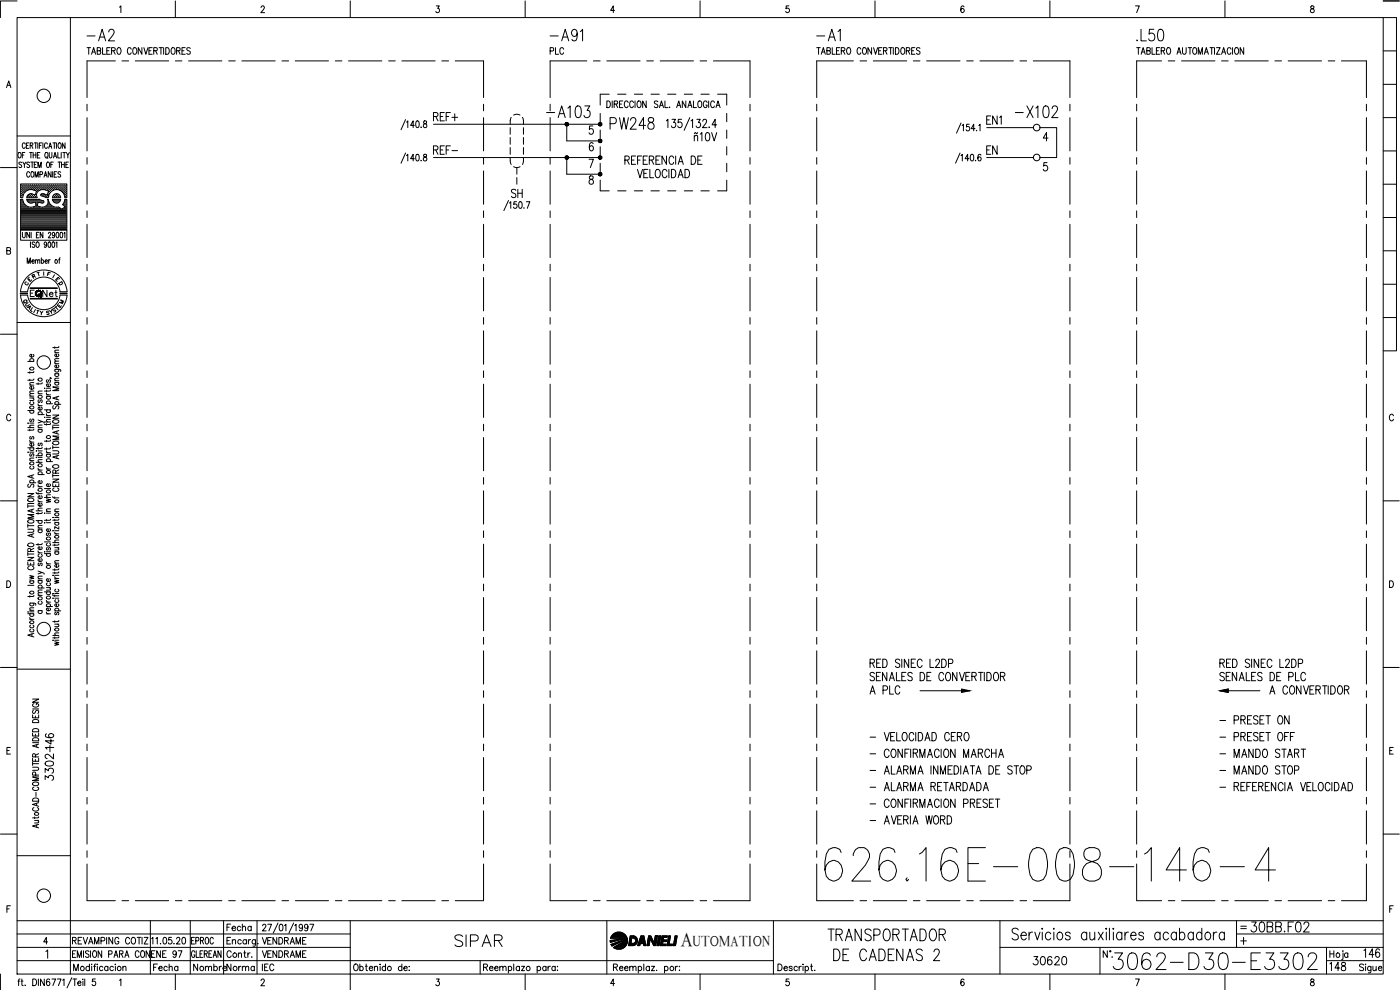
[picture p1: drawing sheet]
<svg xmlns="http://www.w3.org/2000/svg" width="420mm" height="297mm" viewBox="0 0 420 297" stroke-linecap="round" stroke-linejoin="round" font-family="sans-serif">
<defs><g id="words">
<text font-size="15.4" x="246.2" y="265.6">626.16E-008-146-4</text>
<text font-size="8.8" x="333" y="292.1">3062-D30-E3302</text>
<g font-size="7.1">
<text x="25" y="13.4">-A2</text>
<text x="164" y="13.4">-A91</text>
<text x="243.8" y="13.4">-A1</text>
<text x="339.7" y="13.4">.L50</text>
<text x="163" y="36.7">-A103</text>
<text x="303.4" y="36.7">-X102</text>
<text x="135.5" y="285.4">SIPAR</text>
<text x="247.3" y="283.6">TRANSPORTADOR</text>
<text x="249.1" y="289.6">DE CADENAS 2</text>
</g>
<text font-size="6.6" x="182" y="39.9">PW248</text>
<g font-size="6.2">
<text x="152.4" y="60.7">SH</text>
<text x="374.3" y="280.8">30BB.F02</text>
<text x="408.2" y="288.6">146</text>
</g>
<text font-size="5.9" x="204.3" y="283.7">A</text>
<g font-size="5.7">
<text x="128.8" y="37.4">REF+</text>
<text x="294.9" y="38.5">EN1</text>
<text x="128.8" y="47.6">REF-</text>
<text x="207.1" y="43.4">ñ10V</text>
<text x="294.9" y="47.6">EN</text>
<text x="260" y="209.5">A PLC</text>
<text x="364.8" y="218.4">- PRESET ON</text>
<text x="16.9" y="226.1" transform="rotate(-90 16.9 226.1)">146</text>
<text x="364.8" y="228.6">- MANDO START</text>
<text x="364.8" y="233.5">- MANDO STOP</text>
<text x="16.9" y="235.3" transform="rotate(-90 16.9 235.3)">3302-</text>
<text x="260" y="238.5">- ALARMA RETARDADA</text>
<text x="308.7" y="290.7">30620</text>
<text x="397.9" y="292.5">148</text>
</g>
<g font-size="5.3">
<text x="164" y="17.6">PLC</text>
<text x="11.6" y="90.3">Net</text>
<text x="56.8" y="292.5">Nombre</text>
<text x="67" y="292.5">Norma</text>
</g>
<g font-size="4.9">
<text x="56.1" y="284.3">EPROC</text>
<text x="77.6" y="284.3">VENDRAME</text>
</g>
<g font-size="4.4">
<text x="7.1" y="85.7">E</text>
<text x="207.9" y="283.7">UTOMATION</text>
</g>
<g font-size="4">
<text x="8.5" y="84.7">R</text>
<text x="6.3" y="93.1">U</text>
<text x="14.5" y="94.9">S</text>
<text x="16.6" y="92.4">M</text>
</g>
<g font-size="3.5">
<text x="6" y="92.1">Q</text>
<text x="8.8" y="94.9">I</text>
<text x="371.1" y="279.8">=</text>
</g>
</g></defs>
<!-- layer: DCA_A3E2|CART -->
<g fill="none" stroke="#000" stroke-width=".3">
<path d="M5.1 5.3h410v287h-410zM5.1 .3h-5v5M21.1 5.3v287M35.9 2.1l.4-.3v2M52.6 .3v5M78.4 2.3l.3-.5h.3l.3 .3-.2 .7-.8 1h1.1M105.1 .3v5M130.9 1.8h.9l-.4 .7a.61 .61 0 0 1 .5 1 .61 .61 0 0 1-1.1-.1M157.6 .3v5M184.4 3.1h-1.1l.8-1.3v2M210.1 .3v5M236.8 1.8h-.8l-.1 .9a.62 .62 0 0 1 .9 0 .62 .62 0 0 1-.1 .9 .62 .62 0 0 1-.9-.2"/>
<path d="M262.6 .3v5M289.3 2.1l-.3-.3a1.16 1.16 0 0 0-.1 2 .59 .59 0 0 0 .5-.8 .59 .59 0 0 0-1-.2l-.1 .3M315.1 .3v5M340.8 1.8h1.1l-.8 2M367.6 .3v5M393.4 1.9v.5a.79 .79 0 0 1 .9 .4 .79 .79 0 0 1 0 .9 .59 .59 0 0 1-1-.2 .59 .59 0 0 1 .5-.8l.5-.3v-.3a.56 .56 0 0 0-.9-.2zM415.1 5.3h4v100h-4M415.1 .3h4.8M415.1 15.3h4M1.9 26.3l.7-2 .7 2M2.2 25.6h.8M415.1 35.3h4"/>
<path d="M415.1 25.3h4M.1 50.3h5M5.1 40.8h16M5.6 45.8l.2-.1a.86 .86 0 0 1 .6 .9 .86 .86 0 0 1-.6 .8 1.13 1.13 0 0 1-.2-1.6zM6.3 57.1h.1M6.3 56.5h.1M6.3 55.8h.1M6.3 57.7h.1M6.3 58.4h.1M6.3 59h.1M6.3 60h.4M6.5 57.4h.1"/>
<path d="M6.5 56.8h.1M6.5 56.2h.1M6.5 55.5h.1M6.5 58.1h.1M6.5 58.7h.1M6.5 48.8l-.3-.2-.5 .2 .1 .5 .7 .5-.3 .5-.5-.3M6.6 55.4v.2M6.6 56.1v.1M6.6 56.7v.2M6.6 57.3v.2M6.6 58v.2M6.6 58.6v.2"/>
<path d="M6.7 46.5h.5M6.8 59.3h-.6v-4.1h13.9v4.1h-.6M6.8 59.8h-.6v9.3h13.9v-9.3h-.6M6.8 57.1h.1M6.8 56.5h.1M6.8 55.8h.1M6.8 57.7h.1M6.8 58.4h.1M6.8 59.8a2.48 2.48 0 0 0 3.2 2.3M6.9 48.6l.4 .8 .5-.8M6.9 55.7v.2M6.9 56.4v.1"/>
<path d="M6.9 57v.2M6.9 57.6v.2M6.9 58.3v.1M7.1 57.4h.1M7.1 56.8h.1M7.1 56.2h.1M7.1 55.5h.1M7.2 55.4v.2M7.2 56.1v.1M7.2 56.7v.2M7.2 57.3v.2M7.3 49.4v.9"/>
<path d="M7.4 57.1h.2M7.4 56.5h.2M7.4 55.8h.2M7.5 45.7h-.8v1.7M7.5 55.7v.2M7.5 56.4v.1M7.5 57v.2M7.6 43.3a.46 .46 0 0 0-.6-.4 .46 .46 0 0 0-.3 .6v.4a.46 .46 0 0 0 .3 .6 .46 .46 0 0 0 .6-.4M7.7 56.8h.2M7.7 56.2h.2M7.7 55.5h.2M7.8 55.4v.2"/>
<path d="M7.8 56.1v.1M7.8 56.7v.2M7.9 43.6h.5M8 59.3h3.1M8 59.8h3.7M8 57.1h.1M8 56.5h.2M8 55.8h.2M8.1 59.8v.3M8.1 55.7v.2M8.1 56.4v.1M8.1 57v.1"/>
<path d="M8.1 59v.3M8.2 59h.1M8.2 60h3.6M8.4 56.8h.1M8.4 56.2h.1M8.4 55.5h.1M8.4 58.7h.1M8.5 55.4v.2M8.5 56.1v.1M8.5 56.7v.2M8.5 58.6v.2M8.7 42.9h-.8v1.6h.8"/>
<path d="M8.7 56.5h.1M8.7 55.8h.1M8.7 59h.1M8.7 58.4h.1M8.8 55.7v.2M8.8 56.4v.1M8.8 58.4h.1M8.8 58.9v.2M8.9 48.8l-.3-.2-.6 .2 .1 .4 .8 .6-.3 .5-.6-.3M8.9 51.9l-.3-.4a.86 .86 0 0 0-.6 .8 .86 .86 0 0 0 .6 .9l.3-.5M8.9 45.7h.8M9 56.8h.1"/>
<path d="M9 56.2h.1M9 55.5h.1M9 58.7h.1M9.1 43.6l.6-.1 .1-.5-.7-.1v1.6M9.1 55.4v.2M9.1 56.1v.1M9.1 56.7v.1M9.1 58.6v.2M9.2 48.6h.8M9.3 45.7v1.7M9.3 56.5h.2M9.3 55.8h.2"/>
<path d="M9.3 58.4h.2M9.3 59h.2M9.4 55.7v.2M9.4 56.4v.1M9.4 58.3v.1M9.4 58.9v.2M9.4 43.6l.5 .9M9.5 51.6l.1-.1a.86 .86 0 0 1 .6 .8 .86 .86 0 0 1-.6 .9 1.2 1.2 0 0 1-.1-1.6zM9.7 58.2h-.9l-.7 .8M9.7 48.6v1.7M9.7 56.8h.1M9.7 56.2h.1"/>
<path d="M9.7 55.5h.1M9.7 58.7h.1M9.7 55.4v.2M9.7 56.1v.1M9.7 56.7v.1M9.7 58.6v.2M9.9 46.5h.9M9.9 45.7v1.7M9.9 56.5h.2M9.9 55.8h.2M9.9 59h.2M10 57l1 .3-.4 1.2-1-.3"/>
<path d="M10 57a2.48 2.48 0 0 0-3.2 2.3M10 55.7v.2M10 56.4v.1M10 58.4h.1M10 58.9v.2M10.3 42.9h.8M10.3 49.4h.5M10.3 56.8h.1M10.3 56.2h.1M10.3 55.5h.1M10.3 58.7h.1M10.4 55.4v.2"/>
<path d="M10.4 56.1v.1M10.4 56.7v.2M10.4 58.6v.2M10.5 53.2v-1.7l.5 1.7 .5-1.7v1.7M10.6 57.1h.2M10.6 56.5h.2M10.6 55.8h.2M10.6 59h.2M10.7 55.7v.2M10.7 56.4v.1M10.7 57v.1M10.7 58.9v.2"/>
<path d="M10.7 42.9v1.6M10.7 58.4h.1M10.8 45.7v1.7M10.9 56.8h.1M10.9 56.2h.1M10.9 55.5h.1M11 57.4h.1M11 55.4v.2M11 56.1v.1M11 56.7v.2M11 48.6h-.7v1.7h.7M11.2 46.5h.5"/>
<path d="M11.2 57.1h.2M11.2 56.5h.2M11.2 55.8h.2M11.3 55.7v.2M11.3 56.4v.1M11.3 57v.2M11.3 42.9v1.6M11.4 50.3v-1.7l.5 1.7 .5-1.7v1.7M11.6 56.8h.1M11.6 56.2h.1M11.6 55.5h.1M11.6 55.4v.2"/>
<path d="M11.6 56.1v.1M11.6 56.7v.2M11.7 57.2a1.46 1.46 0 0 0-.5 2M11.7 57.2a2.21 2.21 0 0 1 1.9-.2l1 .3-.4 1.2-.9-.3M11.7 59.8l.3 .1M11.8 43.6h.5M11.9 56.5h.1M11.9 55.8h.1M11.9 59.9l1.1 .3M11.9 55.7v.2M11.9 56.4v.1M12 45.7h-.8v1.7h.8"/>
<path d="M12 52.4l.7-.1v-.7l-.7-.1v1.7M12.2 56.8h.1M12.2 56.2h.1M12.2 55.5h.1M12.3 55.4v.2M12.3 56.1v.1M12.3 56.7v.2M12.3 58.7l1.5 .6M12.5 56.5h.2M12.5 55.8h.2M12.5 58.4h.2M12.6 42.9h-.8v1.6"/>
<path d="M12.6 55.7v.2M12.6 56.4v.1M12.6 58.3v.1M12.8 56.8h.2M12.8 56.2h.2M12.8 55.5h.2M12.8 58.7h.2M12.9 42.9v1.6M12.9 55.4v.2M12.9 56.1v.1M12.9 56.7v.1M12.9 58.6v.2"/>
<path d="M13.1 56.5h.2M13.1 55.8h.2M13.1 58.4h.2M13.2 53.2l.5-1.7 .4 1.7M13.2 55.7v.2M13.2 56.4v.1M13.2 58.3v.1M13.2 58.2l-.5-.1a.36 .36 0 0 0-.4 .2 .36 .36 0 0 0 .1 .4M13.4 52.6h.6M13.5 56.8h.1M13.5 56.2h.1M13.5 55.5h.1"/>
<path d="M13.5 58.7h.1M13.5 55.4v.2M13.5 56.1v.1M13.5 56.7v.2M13.5 58.6v.2M13.7 45.8l.1-.1a.86 .86 0 0 1 .6 .9 .86 .86 0 0 1-.6 .8 1.19 1.19 0 0 1-.1-1.6zM13.8 56.5h.1M13.8 55.8h.1M13.8 59h.1M13.8 55.7v.2M13.8 56.4v.1M13.8 58.9v.2"/>
<path d="M14 47.1l.4 .4M14.1 56.8h.1M14.1 56.2h.1M14.1 55.5h.1M14.1 58.7h.1M14.2 48.7l.1-.1a.88 .88 0 0 1 .6 .9 .88 .88 0 0 1-.6 .8 1.09 1.09 0 0 1-.1-1.6zM14.2 55.4v.2M14.2 56.1v.1M14.2 56.7v.2M14.2 58.6v.2M14.2 43.3a.46 .46 0 0 0-.5-.4 .46 .46 0 0 0-.4 .6v.4a.46 .46 0 0 0 .4 .6 .46 .46 0 0 0 .5-.4M14.4 59h.1"/>
<path d="M14.4 57.1h.2M14.4 56.5h.2M14.4 55.8h.2M14.4 58.4h.2M14.5 55.7v.2M14.5 56.4v.1M14.5 57v.2M14.5 58.3v.1M14.5 57.7h.1M14.6 44.5l.5-1.6 .4 1.6M14.7 58.5a2.47 2.47 0 0 1 2.7-1.6 2.47 2.47 0 0 1 2.1 2.4M14.7 58.5l-.2 .8h-.7"/>
<path d="M14.7 57.4h.2M14.7 56.8h.2M14.7 56.2h.2M14.7 55.5h.2M14.7 58.1h.1M14.8 45.7v1.4l.3 .3 .4-.3 .1-1.4M14.8 44h.6M14.8 55.4v.2M14.8 56.1v.1M14.8 56.7v.2M14.8 57.3v.2M14.8 58h.1"/>
<path d="M15 57.1h.2M15 56.5h.2M15 55.8h.2M15.1 55.7v.2M15.1 56.4v.1M15.1 57v.2M15.2 49.4h.5M15.3 51.5v1.7l-.8-1.7v1.7M15.4 56.8h.1M15.4 56.2h.1M15.4 55.5h.1M15.5 55.4v.2"/>
<path d="M15.5 56.1v.1M15.5 56.7v.2M15.7 57.1h.1M15.7 56.5h.1M15.7 55.8h.1M15.7 59.8h2.5l-.2 .6-.6 .4M15.7 59.8l.4 .7M15.7 55.7v.2M15.7 56.4v.1M15.7 57v.1M15.8 51.5v1.7M15.8 60h2.3"/>
<path d="M15.9 42.9h.8M16 48.6h-.8v1.7M16 56.8h.1M16 56.2h.1M16 55.5h.1M16 47.4l.5-1.7 .5 1.7M16.1 55.4v.2M16.1 56.1v.1M16.1 56.7v.2M16.1 58.5l-.4 .8M16.1 58.7v.1M16.3 46.8h.5"/>
<path d="M16.3 52.3h.4M16.3 42.9v1.6M16.3 56.5h.2M16.3 55.8h.2M16.3 59h.2M16.4 55.7v.2M16.4 56.4v.1M16.4 58.4h.1M16.4 58.9v.2M16.6 56.2h.2M16.6 55.5h.2M16.6 58.7h.2"/>
<path d="M16.7 55.4v.2M16.7 56.1v.1M16.7 56.7l-.1 .1M16.7 58.6v.2M16.9 42.9v1.6M16.9 56.5h.2M16.9 55.8h.2M16.9 58.4h.2M16.9 59h.2M17 51.5h-.7v1.7h.7M17 55.7v.2M17 56.4v.1"/>
<path d="M17 58.3v.1M17 58.9v.2M17.3 56.8h.1M17.3 56.2h.1M17.3 55.5h.1M17.3 58.7h.1M17.4 45.7v1.7h.7M17.4 55.4v.2M17.4 56.1v.1M17.4 56.7v.1M17.4 58.6v.2M17.4 48.6h.8"/>
<path d="M17.4 58.2l.6 .5 .2 .6h-2.5M17.5 58.2h-.8l-.6 .3M17.6 56.5h.1M17.6 55.8h.1M17.6 59h.1M17.7 42.9h.1a.86 .86 0 0 1 .6 .8 .86 .86 0 0 1-.6 .8 1.13 1.13 0 0 1-.1-1.6zM17.7 55.7v.2M17.7 56.4v.1M17.7 58.9v.2M17.8 48.6v1.7M17.9 56.8h.1M17.9 56.2h.1"/>
<path d="M17.9 55.5h.1M18 55.4v.2M18 56.1v.1M18 56.7v.2M18.2 51.7a.42 .42 0 0 0-.6-.2 .42 .42 0 0 0-.1 .6l.5 .3a.43 .43 0 0 1 .1 .7 .43 .43 0 0 1-.7-.2M18.2 57.1h.2M18.2 56.5h.2M18.2 55.8h.2M18.3 55.7v.2M18.3 56.4v.1M18.3 57v.2M18.4 45.7v1.7"/>
<path d="M18.5 49.4h.8M18.5 48.6v1.7M18.5 56.8h.2M18.5 56.2h.2M18.5 55.5h.2M18.6 57.3l.1 .1M18.6 55.4v.2M18.6 56.1v.1M18.6 56.7v.2M18.8 45.7h.8M18.8 57.1h.2M18.8 56.5h.2"/>
<path d="M18.8 55.8h.2M18.9 57.6l.1 .1M18.9 55.7v.2M18.9 56.4v.1M18.9 57v.2M19.2 57.4h.1M19.2 56.8h.1M19.2 56.2h.1M19.2 55.5h.1M19.2 58.1h.1M19.3 45.7v1.7M19.3 55.4v.2"/>
<path d="M19.3 56.1v.1M19.3 56.7v.2M19.3 57.3v.2M19.3 58v.2M19.3 48.6v1.7M19.5 59.8l-.7 1.6 .7 .7M19.5 57.1h.1M19.5 56.5h.1M19.5 55.8h.1M19.5 57.7h.1M19.5 58.4h.1M19.5 42.9v1.6l-.8-1.6v1.6"/>
<path d="M19.5 59h.1M19.6 55.7v.2M19.6 56.4v.1M19.6 57v.2M19.6 57.6v.2M19.6 58.3v.1M19.6 58.9v.2M19.6 60h.3M19.8 49.4h.4M19.8 57.4h.1M19.8 56.8h.1M19.8 56.2h.1"/>
<path d="M19.8 55.5h.1M19.8 58.1h.1M19.8 58.7h.1M19.9 45.7l.5 .8 .4-.8M19.9 55.4v.2M19.9 56.1v.1M19.9 56.7v.2M19.9 57.3v.2M19.9 58v.2M19.9 58.6v.2M20.4 46.5v.9M20.5 48.6h-.7v1.7h.7"/>
<path d="M415.1 55.3h4M415.1 45.3h4M2 75.2l1-.1 .1-.6-1.1-.2v2l1.1-.2 .1-.5-.4-.4M6.2 69.1v3h13.9v-3M6.3 64.7h13.6M6.3 64.4h13.6M6.3 64.1h13.6M6.3 63.8h13.6M6.3 63.4h13.6M6.3 63.1h13.6M6.3 62.8h12M6.3 62.5h11.7"/>
<path d="M6.3 62.2h2.3M6.3 61.9h1.6M6.3 61.5h1.2M6.3 61.2h.9M6.3 60.9h.7M6.3 60.6h.6M6.3 60.3h.4M6.3 65.1h13.6M6.3 65.3h13.6M6.3 65.7h13.6M6.3 66h13.6M6.3 66.3h13.6"/>
<path d="M6.3 66.6h13.6M6.3 67h13.6M6.3 67.3h13.6M6.3 67.6h13.6M6.3 67.9h13.6M6.3 68.2h13.6M6.3 68.5h13.6M6.3 68.9h13.6M6.7 69.7v1.2l.4 .5 .5-.5v-1.2M8.1 60.1l.7 .7 .9 .1M8.2 79v-1.6l.4 1.6 .5-1.6v1.6M8.3 60.3h4.5"/>
<path d="M8.6 60.6h1.6M8.9 69.7v1.7l-.9-1.7v1.7M9.1 72.6v1.6M9.4 69.7v1.7M9.6 78.4h.7l-.1-.4a.46 .46 0 0 0-.6 .5 .46 .46 0 0 0 .7 .3M9.6 60.9l1-.3 .2 1.2-.8 .3M10 62.2h2.1M10.5 72.8a.42 .42 0 0 0-.7-.2 .42 .42 0 0 0 .1 .7l.3 .1a.43 .43 0 0 1 .1 .7 .43 .43 0 0 1-.6-.1M10.6 78.3l.3-.4 .3 .1 .1 1M10.6 77.9v1.1M10.7 60.6h.6M10.8 60.9h.5"/>
<path d="M10.8 61.2h.4M10.9 61.9h.3M10.9 61.5h.2M10.9 70.5h.5M11 72.7l.2-.1a.86 .86 0 0 1 .6 .8 .86 .86 0 0 1-.6 .8 1.09 1.09 0 0 1-.2-1.5zM11.3 78.3l.3-.4 .3 .1v1M11.7 69.7h-.8v1.7h.8M11.8 60.6h1.3M12.4 78.2l.1-.2a.46 .46 0 0 1 .6 .5 .46 .46 0 0 1-.7 .3M12.4 77.4v1.6M12.9 69.7v1.7l-.8-1.7v1.7M13 60.2a.45 .45 0 0 1 .1 .7 .45 .45 0 0 1-.7 0l-.9-.3-.3 1.2 1.7 .4"/>
<path d="M13.4 62.2h2.9M13.5 78.4h.7l-.1-.4a.46 .46 0 0 0-.6 .5 .46 .46 0 0 0 .7 .3M13.9 61.9h1.7M14 73.1l-.2 .4a.42 .42 0 0 1-.5-.4 .42 .42 0 0 1 .6-.3l.1 .7-.2 .7h-.3l-.2-.2M14.2 61.5h1M14.4 61.2h.5M14.5 60.9h.2M14.5 70.1a.38 .38 0 0 1 .5-.4 .38 .38 0 0 1 .2 .6l-.7 1.1h.8M14.5 60.6h.1M14.6 72.7l.2-.1a.96 .96 0 0 1 0 1.6l-.4-.7zM14.6 77.9v1.1M14.7 60.5l.2 .5a2.51 2.51 0 0 0 2.7 1.1l.8 .7"/>
<path d="M14.7 60.5l-.2-.7h-.3a1.59 1.59 0 0 1-1.2 2.3M15.1 77.9l-.5 .5M15.7 72.7l.3-.1a.96 .96 0 0 1 0 1.6l-.4-.7zM16 60.3h1.9M16.1 60.5l.6 .4 .8-.1M16.3 60.6h1.4M16.4 70.3l-.1 .3a.42 .42 0 0 1-.6-.4 .42 .42 0 0 1 .6-.3v1.4l-.3 .1-.3-.3M16.8 72.9l.3-.3v1.6M17 69.8l.2-.1a.96 .96 0 0 1 0 1.7l-.4-.8zM17.6 77.9h.4M18.1 77.4l-.3 .1v1.5M18.2 69.8l.2-.1a.96 .96 0 0 1 0 1.7l-.4-.8z"/>
<path d="M18.5 62.8h1.4M19 61.2h.9M19.1 62.5h.8M19.1 61.5h.8M19.2 70l.3-.3v1.7M19.2 60.9h.7M19.4 61.9h.5M19.4 60.6h.5M19.5 60.3h.4M19.5 62.1l-1.1 .7M19.6 62.2h.3M415.1 75.3h4"/>
<path d="M415.1 65.3h4M5.1 96.8h16M6.1 88h2.1v.1h-2.1zM6.1 87.5h2.2M6.2 87.5a7 7 0 0 1 6.9-6.5 7 7 0 0 1 7 6.5M6.2 88.5a7 7 0 0 0 6.9 6.5 7 7 0 0 0 7-6.5M8.3 87.5a4.9 4.9 0 0 1 4.8-4.4 4.9 4.9 0 0 1 4.9 4.4M8.3 88.5a4.9 4.9 0 0 0 4.8 4.4 4.9 4.9 0 0 0 4.9-4.4M9.1 86.4h8.1v.2h-8.1M9.1 89.5h8.1v.2h-8.1zM9.1 88h.7M9.1 86.5h8"/>
<path d="M9.1 89.6h8M10.3 87.1h-1.2v1.9M13.1 81.6v1M14.4 82.2l.3 .1M15.1 81.9l-.6-.2-.3 1M16.3 82.5l-.5 .8M17.1 83.6l.3 .2M17.9 83.7l-.5-.5-.7 .8 .5 .4M18 87.5h2.1M415.1 95.3h4M415.1 85.3h4M.1 100.3h5"/>
<path d="M8.3 108.4h1.9M8.9 111.5v.5M8.9 113.8v.4M8.9 119.4h1.3M8.9 118.9h1.3M8.9 115.6h1.3M9.2 108.4l-.2-.1a.56 .56 0 0 1 .5-.7 .56 .56 0 0 1 .6 .7l-.2 .1M9.8 119.4l.4 .3-.1 .4-1.2 .1M9.9 116a.53 .53 0 0 1 .1 .8 .53 .53 0 0 1-.8-.1l-.3-.5 .6-.2v.8M9.9 106.3l.2 .2a.53 .53 0 0 1-.6 .6 .53 .53 0 0 1-.4-.7l.4-.1v.8M10.2 118.1l-1.2 .1-.1 .3 .4 .4M10.2 117.3l-1.2 .1-.1 .4 .4 .3"/>
<path d="M10.2 114.8l-1.2 .1-.1 .3 .4 .4M10.2 113.7l-.4 .4h-1.5M10.2 111.4l-.1 .3-1.8 .1M11.4 114.9v.5M11.4 118.1h1.3M11.7 120l-.3 .3 .1 .4h.4l.2-.7h.3l.3 .3-.3 .5M12.7 117.3l-1.2 .1-.1 .4 .4 .3M12.7 114.8l-.4 .4h-1.5M13.4 116.4v.2zM13.9 117.9l.1 .4 .5 .2M13.9 117v.5M13.9 118.9h1.3"/>
<path d="M13.9 118.5h1.3M13.9 116.5h1.3M14.2 118.9l-.2 .2a.52 .52 0 0 0 .6 .7 .52 .52 0 0 0 .3-.9M14.2 113.9l-.3 .3 .1 .5h.4l.2-.7 .3-.1 .3 .3-.3 .6M14.9 115.2l.2 .1a.53 .53 0 0 1-.6 .7 .53 .53 0 0 1-.4-.8h.4v.8M15.1 113.4l.4 .1M15.2 117l-.4 .3h-1.5M16.4 110.8l1.7 .1 .1 .5M16.4 104v.5M16.4 114.8h1.3M16.4 114.2h1.3M16.4 112.1h1.3"/>
<path d="M16.4 109.1h1.3M16.4 105.8h1.3M16.7 114.8l-.1 .1a.53 .53 0 0 0 .5 .7 .53 .53 0 0 0 .5-.7l-.2-.1M16.7 112.1l-.1 .2a.52 .52 0 0 0 .5 .7 .52 .52 0 0 0 .3-.9M16.7 110.8l-.1 .2a.51 .51 0 0 0 .5 .7 .51 .51 0 0 0 .3-.9M17.1 119.1v.7M17.4 109.5l.2 .2a.53 .53 0 0 1-.5 .7 .53 .53 0 0 1-.5-.7l.4-.2v.8M17.4 106.2a.49 .49 0 0 1 0 .7 .49 .49 0 0 1-.7 0 .49 .49 0 0 1-.1-.6l.4-.1v.8M17.7 118.9l-1.9 .6 1.9 .5M17.7 116.1h-1.9l1.9 .6-1.9 .5h1.9M17.7 113.5l-1.1 .1-.2 .3 .4 .3M17.7 108.4h-1.1l-.2 .4 .4 .3"/>
<path d="M17.7 107.6l-1.1 .1-.2 .3 .4 .4M17.7 105.1h-1.1l-.2 .4 .4 .3M17.7 104l-.1 .3h-1.8M3.2 124.7a.63 .63 0 0 0-.7-.4 .63 .63 0 0 0-.5 .7v.5a.63 .63 0 0 0 .5 .8 .63 .63 0 0 0 .7-.5M8.3 135.7h.2zM8.3 128.3h1.9M8.3 134.4h1.9M8.3 123.2h1.9M8.4 126.9v.1zM8.9 132.1l.1 .3 .5 .3M8.9 128.8v.5M8.9 138.2h1.3"/>
<path d="M8.9 135.7h1.3M8.9 132.7h1.3M8.9 126.9h1.3M9.2 139.9l-.2 .1a.56 .56 0 0 0 .5 .7 .56 .56 0 0 0 .6-.7l-.2-.1M9.2 136.1l-.3 .3 .3 .5 .5-.7h.4l.1 .4-.3 .3M9.2 134.4l-.2 .1a.55 .55 0 0 0 .5 .7 .55 .55 0 0 0 .6-.7l-.2-.1M9.2 131l-.3 .3 .1 .4h.4l.3-.7h.2l.3 .3-.3 .4M9.2 125.7l-.3 .3 .1 .4h.4l.3-.6 .2-.1 .3 .3-.3 .5M9.2 123.2l-.2 .1a.55 .55 0 0 0 .5 .7 .55 .55 0 0 0 .6-.7l-.2-.1M9.2 120.6l-.2 .1a.55 .55 0 0 0 .5 .7 .55 .55 0 0 0 .6-.7l-.2-.1M9.9 133l.2 .2a.53 .53 0 0 1-.5 .7 .53 .53 0 0 1-.5-.8l.4-.1v.9M10.2 137.4l-1.2 .1-.1 .4 .4 .3"/>
<path d="M10.2 128.7l-.1 .3-1.8 .1M10.2 127.6h-1.2l-.1 .4 .4 .3M10.8 137.2h.2zM10.8 135.3h.2zM10.8 138.7h1.9M10.8 136.7h1.9M11.4 126l1.3 .5-1.3 .4M11.4 121.1l.1 .4 .5 .2M11.4 134.3v.5M11.4 137.2h1.3M11.4 135.3h1.3M11.4 128.8h1.3"/>
<path d="M11.4 128.3h1.3M11.4 124.4h1.9M11.4 121.7h1.3M11.7 136.7a.56 .56 0 0 1 .2-.9 .56 .56 0 0 1 .8 .6l-.3 .3M11.7 133l-.3 .3 .1 .4h.4l.2-.7h.3l.3 .3-.3 .5M11.7 128.8l-.2 .2a.54 .54 0 0 0 .6 .7 .54 .54 0 0 0 .3-.9M11.7 124.4a.56 .56 0 0 1 .2-.9 .56 .56 0 0 1 .8 .6l-.3 .3M12.4 122.2a.53 .53 0 0 1 0 .7 .53 .53 0 0 1-.7 .1 .53 .53 0 0 1-.1-.8h.4v.8M12.7 137.9l-1.2 .1-.1 .3 .4 .4M12.7 134.2l-.4 .4h-1.5M12.7 127.5l-1.2 .1-.1 .4 .4 .3M12.7 126.5l.6 .2v.3"/>
<path d="M13.3 125.2h.2zM13.3 126.6h1.9M13.3 123h1.9M13.9 135.2l.1 .4 .5 .2M13.9 124.1l.1 .4 .5 .2M13.9 127.1v.5M13.9 132.1v.5M13.9 134.4v.5M13.9 138.5h1.8M13.9 136.3h1.3M13.9 135.8h1.3M13.9 125.2h1.3"/>
<path d="M13.9 124.7h1.3M13.9 121.1h1.8M14.2 138.5a.56 .56 0 0 1 .2-.9 .56 .56 0 0 1 .8 .6l-.3 .3M14.2 136.3a.56 .56 0 0 0 .2 .9 .56 .56 0 0 0 .8-.6l-.3-.3M14.2 123l-.2 .1a.53 .53 0 0 0 .6 .7 .53 .53 0 0 0 .3-.8M14.2 121.1a.56 .56 0 0 1 .2-.9 .56 .56 0 0 1 .8 .6l-.3 .3M15.2 134.4l-.4 .3h-1.5M15.2 132l-.1 .3-1.8 .1M15.2 127l-.1 .3-1.8 .1M15.2 125.8l-1.2 .1-.1 .4 .4 .3M15.8 135.2h1.3l.6 .5-.1 .3-.5 .2h-1.3M15.8 124.5h1.9l-1.9 1h1.9"/>
<path d="M15.8 127.8v1M15.8 133.7v1M15.8 134.2h1.9M15.8 128.3h1.9M15.8 127.6h1.9M15.9 139.7a.9 .9 0 0 1 1.1-.4 .9 .9 0 0 1 .6 .9 .9 .9 0 0 1-1.1 .4 .9 .9 0 0 1-.6-.9zM15.9 132.6a1.05 1.05 0 0 1 1.8 .4 1.02 1.02 0 0 1-1 .5 1.02 1.02 0 0 1-.9-.7zM15.9 126.2a.9 .9 0 0 1 1.1-.4 .9 .9 0 0 1 .6 .9 .9 .9 0 0 1-1.1 .4 .9 .9 0 0 1-.6-.9zM16.1 121.7l-.3 .4 .3 .6 .5-.2 .2-.5a.48 .48 0 0 1 .7-.2 .48 .48 0 0 1 .1 .7l-.2 .2M16.4 121.3h1.8M16.7 121.3a.54 .54 0 0 1 .1-.8 .54 .54 0 0 1 .8 .2l.1 .4-.3 .2M17.1 129.4v.7"/>
<path d="M17.1 136.8v.7M17.7 136.6l-1.9 .5 1.9 .6M17.7 130.8h-1.9l1.9 .6-1.9 .5h1.9M17.7 129.2l-1.9 .5 1.9 .6M418.2 124.7a.63 .63 0 0 0-.7-.4 .63 .63 0 0 0-.5 .7v.5a.63 .63 0 0 0 .5 .8 .63 .63 0 0 0 .7-.5M.1 150.3h5M8.3 158.8h1.6l.3 .4-.3 .5h-1.6M8.3 148.1h1.9l-1.9 .9h1.9M8.3 151.4v.9M8.3 157.3v.9M8.3 157.7h1.9M8.3 151.8h1.9"/>
<path d="M8.3 151.1h1.9M8.4 156.2a.9 .9 0 0 1 1.1-.4 .9 .9 0 0 1 .6 .9 .9 .9 0 0 1-1.1 .4 .9 .9 0 0 1-.6-.9zM8.4 149.7a.9 .9 0 0 1 1.1-.3 .9 .9 0 0 1 .6 .9 .9 .9 0 0 1-1.1 .3 .9 .9 0 0 1-.6-.9zM8.6 145.3l-.3 .3 .3 .6h.3l.4-.7a.48 .48 0 0 1 .7-.2 .48 .48 0 0 1 .1 .8l-.2 .1M8.9 144.9h1.9M9.2 144.9l-.2-.2a.56 .56 0 0 1 .5-.7 .56 .56 0 0 1 .6 .7l-.2 .2M9.6 142.6v.7M9.6 152.9v.7M10.2 154.4h-1.9l1.9 .5-1.9 .6h1.9M10.2 152.7l-1.9 .6 1.9 .5M10.2 142.4l-1.9 .6 1.9 .5M10.8 147.7l.4 .4h1.5"/>
<path d="M10.8 156.2h1.9M10.8 153.3h1.9M11.4 150l.1 .4 .5 .2M11.4 145.5l.1 .3 .5 .2M11.4 140.4l.1 .4 .5 .2M11.4 147.8v.5M11.4 153.8v.5M11.4 158.9h1.3M11.4 158.4h1.3M11.4 150.6h1.3M11.4 146h1.3M11.4 142.4h1.9"/>
<path d="M11.4 141h1.3M11.7 158.9l-.2 .2a.54 .54 0 0 0 .6 .8 .54 .54 0 0 0 .3-1M11.7 156.2a.56 .56 0 0 0 .2 .9 .56 .56 0 0 0 .8-.6l-.3-.3M11.7 142.4a.56 .56 0 0 1 .3-.9 .56 .56 0 0 1 .7 .6l-.3 .3M12.4 151a.53 .53 0 0 1 0 .7 .53 .53 0 0 1-.7 .1 .53 .53 0 0 1-.1-.7l.4-.1v.9M12.4 148.7a.53 .53 0 0 1 0 .8 .53 .53 0 0 1-.7 0 .53 .53 0 0 1-.1-.7l.4-.1v.9M12.4 144.2a.53 .53 0 0 1 0 .7 .53 .53 0 0 1-.7 .1 .53 .53 0 0 1-.1-.7l.4-.1v.9M12.7 157.6l-1.2 .1-.1 .4 .4 .3M12.7 153.7l-.4 .4h-1.5M12.7 152.5l-1.2 .1-.1 .3 .4 .4M13.3 149.3h1.9M13.3 146.6h1.9"/>
<path d="M13.4 156.7v.2zM13.4 153.9v.1zM13.9 149.7l1.3 .2-1.3 .3 1.3 .3-1.3 .3M13.9 140.2l.1 .3 .5 .2M13.9 156.8h1.3M13.9 155.9v.4M13.9 154h1.3M13.9 153.4h1.3M13.9 140.7h1.3M14.2 159.9l-.3 .3 .1 .4h.4l.2-.6 .3-.1 .3 .3-.3 .5M14.9 158.7l.2 .1a.55 .55 0 0 1-.6 .7 .55 .55 0 0 1-.5-.7l.5-.1v.8M14.9 145.1a.5 .5 0 0 1 0 .7 .5 .5 0 0 1-.6 .1 .5 .5 0 0 1-.2-.7l.4-.1v.9"/>
<path d="M15.2 155.8l-.1 .3h-1.8M15.2 152.7l-1.2 .1-.1 .3 .4 .3M15.2 148.4l-1.2 .1-.1 .4 .4 .4M15.8 159.2h.2zM15.8 155.3h.2zM15.8 149l.4 .4h1.5M15.8 145.1v.9h1.9v-.9M15.8 143.7h1.9l-1.9 1h1.9M15.8 142.7h1.9M15.8 142.2v1M16.3 146.4a.53 .53 0 0 0-.5 .7 .53 .53 0 0 0 .8 .3h.4a.52 .52 0 0 0 .6-.3 .52 .52 0 0 0-.4-.7M16.4 159.7l.2 .3 .4 .2"/>
<path d="M16.4 149.1v.4M16.4 155.8v.5M16.4 159.2h1.3M16.4 156.7h1.3M16.4 155.3h1.3M16.4 153.5h1.3M16.7 156.7l-.1 .2a.51 .51 0 0 0 .5 .7 .51 .51 0 0 0 .3-.9M16.7 142l-.1-.9h-.7l-.1 .9h1.9M16.7 145.4v.6M17.7 158v.7l-1.3-.7v.7M17.7 155.7l-.1 .3-1.8 .1M17.7 152.7l-1.1 .1-.2 .3 .4 .4"/>
<path d="M17.7 141l-1 .5M415.1 150.3h4.8M2 174.3a1.01 1.01 0 0 1 1.2 1 1.01 1.01 0 0 1-1.2 1zM8.3 168.6v.9h1.9v-.9M8.3 167.2h1.9l-1.9 1h1.9M8.3 175.6h1.9M8.3 166.2h1.9M8.3 165.8v.9M8.4 163.2a.9 .9 0 0 1 1.1-.3 .9 .9 0 0 1 .6 .9 .9 .9 0 0 1-1.1 .3 .9 .9 0 0 1-.6-.9zM8.8 170a.52 .52 0 0 0-.5 .6 .52 .52 0 0 0 .7 .4h.5a.52 .52 0 0 0 .6-.4 .52 .52 0 0 0-.4-.6M8.9 172.7l1.3 .3-1.3 .2 1.3 .3-1.3 .3M8.9 178.7v.5"/>
<path d="M8.9 174.3h1.3M9.2 174.3l-.2 .1a.55 .55 0 0 0 .5 .7 .55 .55 0 0 0 .6-.7l-.2-.1M9.2 165.5l-.1-.8-.6-.1-.2 .9h1.9M9.2 169v.5M9.6 160.3v.7M10.2 178.6l-.1 .3-1.8 .1M10.2 160.1l-1.9 .6 1.9 .5M10.2 164.5l-1 .5M11.4 171.4l1.3 .4-1.3 .4M11.4 165.3l.1 .3 .5 .3M11.4 178.6h1.3M11.4 176.4h1.9"/>
<path d="M11.4 174.2h1.3M11.4 173.7h1.3M11.4 165.9h1.3M11.4 163.1v.5M11.7 176.4l-.2-.1a.54 .54 0 0 1 .6-.8 .54 .54 0 0 1 .3 .9M11.7 174.2a.56 .56 0 0 0 .2 .9 .56 .56 0 0 0 .8-.6l-.3-.3M11.7 168.9l-.3 .3 .1 .5h.4l.2-.7 .3-.1 .3 .3-.3 .5M11.7 166.3l-.2 .1a.54 .54 0 0 0 .6 .8 .54 .54 0 0 0 .3-.9M12.4 167.6a.51 .51 0 0 1 0 .7 .51 .51 0 0 1-.7 .1 .51 .51 0 0 1-.1-.7l.4-.1v.9M12.4 164.1l.2 .1a.54 .54 0 0 1-.6 .7 .54 .54 0 0 1-.4-.8h.4v.8M12.7 177.8l-1.2 .1-.1 .4 .4 .3M12.7 177l-1.2 .1-.1 .3 .4 .4"/>
<path d="M12.7 172.9h-1.2l-.1 .4 .4 .4M12.7 171.8l.5 .2 .1 .3M12.7 163l-.4 .4h-1.5M13.3 165.6h.2zM13.3 177.6h1.9M13.3 166.1h1.9M13.3 162.6h1.9M13.9 168.6l.1 .4 .5 .2M13.9 176.3h1.3M13.9 169.2h1.3M13.9 165.6h1.3M14.2 177.6l-.2 .1a.53 .53 0 0 0 .6 .7 .53 .53 0 0 0 .3-.8"/>
<path d="M14.2 174.9l-.2 .1a.53 .53 0 0 0 .6 .8 .53 .53 0 0 0 .3-.9M14.2 166.1l-.2 .1a.56 .56 0 0 0 .5 .8 .56 .56 0 0 0 .6-.8l-.2-.1M14.2 164.3l-.3 .3 .1 .4h.4l.2-.6 .3-.1 .3 .3-.3 .4M14.2 163l-.2 .1a.56 .56 0 0 0 .5 .8 .56 .56 0 0 0 .6-.8l-.2-.1M14.8 176.3l.4 .3-.1 .4-1.2 .1M14.9 173.6l.2 .2a.53 .53 0 0 1-.6 .7 .53 .53 0 0 1-.4-.8l.4-.1v.9M15.8 178.4l.1 .3 1.8 .1M15.8 178.1h.2zM15.8 172.6h.2zM15.8 162.8h1.9M15.9 179.5h.1M16.4 174l1.3 .2-1.3 .3 1.3 .3-1.3 .3"/>
<path d="M16.4 173l.6 .6M16.4 165.6h1.3M16.4 163.3v.5M16.4 170.7v.5M16.4 171.6v.5M16.4 178.5v.5M16.4 179.5h1.3M16.4 178.1h1.3M16.4 173.6h1.3M16.4 172.6h1.3M16.4 169h1.3M16.4 164.3h1.3"/>
<path d="M16.4 160.2h1.3M16.7 179.9a.54 .54 0 0 0 .1 .9 .54 .54 0 0 0 .8-.3l.1-.3-.3-.3M16.7 176.8l-.1 .1a.51 .51 0 0 0 .5 .7 .51 .51 0 0 0 .3-.8M16.7 165.6a.54 .54 0 0 0 .1 .8 .54 .54 0 0 0 .8-.3l.1-.3-.3-.2M17.3 164.3l.4 .4-.1 .3h-1.2M17.4 169.4l.2 .1a.53 .53 0 0 1-.5 .7 .53 .53 0 0 1-.5-.7l.4-.1v.8M17.7 171.6l-.1 .3h-1.8M17.7 170.6l-.4 .4h-1.5M17.7 168.2l-1.1 .1-.2 .3 .4 .4M17.7 163.2l-.4 .4h-1.5M17.7 162l-1.1 .1-.2 .4 .4 .3M417 174.3a1.01 1.01 0 0 1 1.2 1 1.01 1.01 0 0 1-1.2 1z"/>
<path d="M8.3 183.6h.2zM8.3 184.1h1.9M8.9 185.3l.3 .5h.3M8.9 181h1.7l.1 .6M8.9 185.8h1.3M8.9 183.6h1.3M8.9 183.1h1.3M9.2 188.8l-.2 .1a.55 .55 0 0 0 .5 .7 .55 .55 0 0 0 .6-.7l-.2-.1M9.2 187.6l-.2 .1a.55 .55 0 0 0 .5 .7 .55 .55 0 0 0 .6-.7l-.2-.1M9.2 184.1l-.2 .2a.55 .55 0 0 0 .5 .6 .55 .55 0 0 0 .6-.6l-.2-.2M9.2 181l-.2 .1a.55 .55 0 0 0 .5 .7 .55 .55 0 0 0 .6-.7l-.2-.1M9.6 190.2v.7"/>
<path d="M10.2 190l-1.9 .6 1.9 .5M10.2 182.4h-1.2l-.1 .3 .4 .4M11.4 183.2h1.3M11.7 183.2l-.2 .2a.54 .54 0 0 0 .6 .7 .54 .54 0 0 0 .3-.9M11.7 180.5a.56 .56 0 0 0 .2 .9 .56 .56 0 0 0 .8-.7l-.3-.2M13.9 183.6l.1 .4 .5 .2M13.9 180.1l.1 .4 .5 .2M13.9 184.2h1.3M13.9 182h1.8M13.9 180.7h1.3M14.2 182l-.2-.2a.53 .53 0 0 1 .6-.7 .53 .53 0 0 1 .3 .9M14.9 182.4a.5 .5 0 0 1 0 .7 .5 .5 0 0 1-.6 .1 .5 .5 0 0 1-.2-.7l.4-.1v.8"/>
<path d="M15.8 190.7h1.9M15.9 192.1h.1M16.4 192.6l1.3 .2-1.3 .3 1.3 .3-1.3 .3M16.4 192.1h1.3M16.4 186.3v.4M16.4 191.1v.5M16.4 187.3h1.3M16.4 183.3h1.8M16.7 183.7l-.3 .3 .2 .4h.3l.2-.6 .3-.1 .3 .3-.3 .5M16.7 183.3a.54 .54 0 0 1 .1-.9 .54 .54 0 0 1 .8 .3l.1 .3-.3 .3M17.3 187.3l.4 .3-.1 .3-1.2 .1M17.4 181.2l.2 .1a.54 .54 0 0 1-.5 .7 .54 .54 0 0 1-.5-.7l.4-.1v.8"/>
<path d="M17.7 191l-.1 .3-1.8 .1M17.7 189.9h-1.1l-.2 .4 .4 .4M17.7 186.2l-.1 .3h-1.8M.1 200.3h5M5.1 200.8h16M415.1 200.3h4.8M2.1 225.2h.7M3.1 224.3h-1v2h1M417.1 225.2h.6M418.1 224.3h-1v2h1M.1 250.3h5M5.1 256.7h16"/>
<path d="M415.1 250.3h4.8M2.1 272.7h.7M3.1 271.8h-1v2M5.1 276.3h410M45.1 276.3v16M57.1 276.3v16M67.1 276.3v16M77.1 276.3v16M105.1 276.3v20.7M182.1 276.3v16M184.7 279.9h2M185.1 279.7h1.2"/>
<path d="M232.1 276.3v16M300.1 276.3v16M371.1 276.3v8M417.1 272.7h.6M418.1 271.8h-1v2M.1 292.3v4.7M5.1 280.2h100M5.1 284.3h100M5.1 288.2h227M5.4 294.4h.5M6 293.7l-.3 .1-.1 .3v1.6M6.3 294.4h.6"/>
<path d="M6.6 293.7v1.6v.3l.4 .1M7.5 295.5l.1 .1M9.8 293.7a1.01 1.01 0 0 1 1.2 1 1.01 1.01 0 0 1-1.2 1zM11.5 293.7v2M13.3 293.7v2l-1.2-2v2M14.9 294l-.5-.3a1.12 1.12 0 0 0 .1 2 .59 .59 0 0 0 .5-.8 .59 .59 0 0 0-1-.1l-.1 .2M15.6 293.7h1.1l-.8 2M17.2 293.7h1.1l-.8 2M18.8 294.1l.4-.4v2M21.5 293.4l-1.4 3M21.9 293.7h1.1M22.4 293.7v2"/>
<path d="M23.3 295h1l-.1-.4a.57 .57 0 0 0-.8 .1 .57 .57 0 0 0 .1 .8 .57 .57 0 0 0 .8-.1M24.9 293.7v.2zM24.9 294.4v1.3M25.4 293.7v2M28.6 293.7h-.8l-.1 .9a.61 .61 0 0 1 .9 0 .61 .61 0 0 1-.1 .9 .61 .61 0 0 1-.9-.2M35.9 294.1l.4-.4v2.1M52.6 292.3v4.7M78.4 294.2l.3-.5h.3l.3 .4-.2 .7-.8 1h1.1M130.9 293.7h.9l-.4 .8a.61 .61 0 0 1 .5 .9 .61 .61 0 0 1-1.1 0M144.1 288.2v4.1M157.6 292.3v4.7M183.1 282.3h1.8"/>
<path d="M183.1 282.7h.3M183.1 282.6h.8M183.1 282.4h1.3M183.1 282.2l.1 .6M183.2 281.5h2.7l.2 .2M183.2 282.2h2.2M183.2 281.5h4.7M183.2 281.5a2.58 2.58 0 0 1 2.5-1.9 2.58 2.58 0 0 1 2.5 1.8l-2.1 .3M183.3 281.4h4.8M183.3 281.2h4.8M183.3 283.4l3.3-1.2 .1 .2-3.1 1.5M183.3 283.4h1.4"/>
<path d="M183.4 283.3l.3 .5M183.4 281.1h4.6M183.4 283.5h1M183.5 281h4.5M183.5 283.7h.6M183.6 280.8h4.3M183.6 283.8h.2M183.6 280.7h4.2M183.7 283.2h1.2M183.8 280.5h3.9M183.9 280.4h3.6M184 280.3h3.4"/>
<path d="M184.1 283.1h1.1M184.1 284.3a2.57 2.57 0 0 0 3 .1 2.57 2.57 0 0 0 1.1-2.8l-1.4 .8 .2 .2-2.9 1.7M184.1 284.3h3.2M184.2 280.1h3M184.2 282.1h1.7M184.2 284.2h3.3M184.3 284.5h2.8M184.4 283h1.1M184.4 280h2.6M184.4 295.1h-1.1l.8-1.4v2.1M184.4 284h3.2M184.6 284.6h2.3"/>
<path d="M184.7 283.9h3M184.8 282.9h1M184.9 283.8h2.9M184.9 284.7h1.6M185.2 282.7h.9M185.2 283.7h2.7M185.2 281.9h1.1M185.4 283.5h2.6M185.5 282.6h.9M185.6 283.4h2.4M185.9 283.2h2.2M185.9 282.4h.7"/>
<path d="M186.1 281.6h.7M186.1 283.1h2.1M186.1 281.8l.2 .1-3.1 .9M186.1 281.8l-3 .4M186.3 282.3h.3M186.4 283h1.8M186.4 282l1.1-.2-.9 .3zM186.5 282.1h.4M186.6 282.9h1.7M186.6 281.9h.6M186.8 282.7h1.5M186.9 282.4h1.4"/>
<path d="M187 282.6h1.3M187 282.3h1.3M187.1 281.6h.3M187.1 281.8h.3M187.3 282.2h1M187.6 282.1h.7M187.8 281.8h.5M187.8 281.9h.5M188.1 281.6h.1M188.6 283.7h1.8M188.7 283.5h2M188.7 283.2h2.3"/>
<path d="M188.7 283.4h2.1M188.8 283h.6M188.8 283.1h2.3M188.8 282.9h.6M188.8 282.7h.6M188.8 282.6h.6M188.8 282.4h.6M188.9 282.3h.6M188.9 282.2h.6M188.9 282.1h.6M188.9 281.9h.6M189 281.8h.6"/>
<path d="M189 281.6h.6M189 281.5h.6M189.1 281.4h2M189.1 281.2h1.8M189.1 281.1h1.7M189.1 281h1.5M189.1 280.8h1.2M190.1 281.5h-.5l-.2 1.5h.7M190.1 283.7a1.49 1.49 0 0 0 1.2-1.5 1.49 1.49 0 0 0-1.2-1.4h-1l-.5 2.9h1.5M190.3 283h.9M190.5 281.6h.7M190.5 282.9h.7"/>
<path d="M190.6 281.8h.7M190.6 282.7h.7M190.7 281.9h.6M190.7 282.6h.6M190.8 282.4h.5M190.8 282.3h.5M190.8 282.2h.5M190.8 282.1h.5M191.1 281.5h-.9a.78 .78 0 0 1 .6 .7 .78 .78 0 0 1-.6 .8M191.4 283.7h.6M191.4 283.5h.7M191.5 283.4h.6"/>
<path d="M191.5 283.2h.7M191.6 283.1h2.1M191.6 283h2.1M191.7 282.9h2M191.7 282.7h1.9M191.8 282.6h.6M191.8 282.4h.6M191.9 282.3h.5M191.9 282.2h.6M191.9 282.1h.7M192 281.9h.6M192 281.8h.7"/>
<path d="M192.1 281.6h.6M192.1 281.5h1.3M192.2 281.4h1.1M192.2 281.2h1.1M192.2 281.1h1.1M192.3 281h1M192.3 280.8h1M192.4 280.8h.8l.6 2.9h-.6l-.1-.6h-.9l-.2 .6h-.7zM192.7 281.5l.3 1.1h-.6zM192.8 281.6h.6M192.8 281.9h.7M192.8 281.8h.6"/>
<path d="M192.9 282.1h.6M192.9 282.3h.6M192.9 282.2h.6M193 282.4h.6M193 282.6h.6M193.1 283.2h.7M193.2 283.4h.6M193.2 283.5h.6M193.2 283.7h.6M194.2 283.7h.6M194.2 283.4h.7M194.2 283.5h.7"/>
<path d="M194.3 283.1h.6M194.3 283.2h.6M194.3 283h.6M194.4 282.9h.5M194.4 282.7h.6M194.4 282.6h.6M194.4 282.4h.6M194.4 282.3h.6M194.4 282.2h.7M194.5 282.1h.6M194.5 281.9h.6M194.5 281.8h.6"/>
<path d="M194.5 281.6h1.2M194.6 281.5h1M194.6 281.4h1M194.6 281.2h.9M194.6 281.1h.9M194.6 281h.8M194.7 280.8l-.5 2.9M194.7 280.8h.6M195.2 281.8h.6M195.3 281.9h.5M195.4 282.1h.5M195.4 282.2h.6"/>
<path d="M195.5 282.3h.5M195.5 282.4h.6M195.6 282.6h.6M195.7 282.7h.5M195.7 282.9h1.2M195.8 283h1.1M195.9 283.1h1M196 283.2h.8M196 283.4h.8M196.1 283.5h.7M196.1 283.7h.7M196.3 282.7h.7"/>
<path d="M196.3 282.6h.7M196.4 282.4h.6M196.4 282.3h.6M196.4 282.2h.7M196.5 282.1h.6M196.5 281.9h.6M196.5 281.8h.6M196.5 281.6h.6M196.6 281.5h.5M196.6 281.4h.6M196.6 281.2h.6M196.6 281.1h.6"/>
<path d="M196.6 281h.6M196.6 280.8h.7M196.7 280.8l-.4 2.1-1-2.1h-.6l-.5 2.9h.6l.4-2.1 1 2.1h.6l.5-2.9h-.6h.6M197.2 283.7h.6M197.2 283.4h.7M197.2 283.5h.6M197.3 283.1h.6M197.3 283.2h.6M197.3 283h.6M197.3 282.9h.7M197.4 282.7h.6M197.4 282.6h.6"/>
<path d="M197.4 282.4h.6M197.4 282.3h.6M197.4 282.2h.7M197.4 282.1h.7M197.5 281.9h.6M197.5 281.8h.6M197.5 281.6h.7M197.6 281.5h.6M197.6 281.4h.6M197.6 281.2h.6M197.6 281.1h.6M197.7 280.8h.6l-.5 2.9h-.6z"/>
<path d="M197.7 281h.5M197.7 280.8h.6M198.2 283.5h1.6M198.2 283.7h1.6M198.2 283.2h.6M198.2 283.4h1.7M198.3 283.1h.5M198.3 283h.6M198.3 282.9h.6M198.4 282.7h.5M198.4 282.6h.5M198.4 282.4h1.6"/>
<path d="M198.4 282.3h1.6M198.5 282.2h1.6M198.5 282.1h1.6M198.5 281.9h.6M198.5 281.8h.6M198.5 281.6h.6M198.5 281.5h.6M198.6 281.4h.5M198.6 281.2h1.6M198.6 281.1h1.6M198.6 281h1.7M198.7 280.8h1.6l-.1 .4h-1.1l-.1 .8h1.1l-.1 .5h-1l-.2 .7h1.1l-.1 .5h-1.6z"/>
<path d="M198.7 280.8h1.6M200.2 283.5h1.6M200.2 283.7h1.6M200.2 283.2h.6M200.2 283.4h1.6M200.3 283h.6M200.3 283.1h.5M200.3 282.9h.6M200.3 282.7h.6M200.4 282.6h.5M200.4 282.4h.6M200.4 282.3h.6"/>
<path d="M200.4 282.2h.6M200.4 282.1h.6M200.5 281.9h.5M200.5 281.8h.5M200.5 281.6h.6M200.5 281.5h.6M200.6 281.4h.5M200.6 281.2h.6M200.6 281.1h.6M200.6 281h.6M200.7 280.8h.5l-.4 2.4h1v.5h-1.6zM200.7 280.8h.5"/>
<path d="M202.1 283.5h.7M202.1 283.7h.6M202.2 283.2h.6M202.2 283.4h.6M202.2 283h.7M202.2 283.1h.6M202.3 282.9h.6M202.3 282.7h.6M202.3 282.6h.6M202.3 282.4h.6M202.4 282.3h.6M202.4 282.2h.6"/>
<path d="M202.4 282.1h.6M202.4 281.9h.6M202.4 281.8h.7M202.5 281.6h.6M202.5 281.5h.6M202.5 281.4h.6M202.5 281.2h.7M202.6 281.1h.6M202.6 281h.6M202.6 280.8h.6l-.5 2.9h-.6zM202.6 280.8h.6M210.1 292.3v4.7"/>
<path d="M236.8 293.7h-.8l-.1 .9a.62 .62 0 0 1 .9 .1 .62 .62 0 0 1-.1 .9 .62 .62 0 0 1-.9-.2M262.6 292.3v4.7M289.3 294l-.3-.3a1.16 1.16 0 0 0-.1 2.1 .59 .59 0 0 0 .5-.9 .59 .59 0 0 0-1-.1l-.1 .3M300.1 284.3h115M315.1 292.3v4.7M340.8 293.7h1.1l-.8 2.1M367.6 292.3v4.7M371.1 280.2h44M393.4 293.9v.5a.79 .79 0 0 1 .9 .4 .79 .79 0 0 1 0 .8 .59 .59 0 0 1-1-.1 .59 .59 0 0 1 .5-.9l.5-.2v-.4a.56 .56 0 0 0-.9-.1zM398.1 288.2h17"/>
<circle cx="13.1" cy="28.8" r="2.01"/>
<circle cx="16.8" cy="78.4" r=".51"/>
<circle cx="9.5" cy="110.6" r=".56"/>
<circle cx="12" cy="119" r=".57"/>
<circle cx="12" cy="113.9" r=".57"/>
<circle cx="13.1" cy="108.8" r="2.01"/>
<circle cx="9.5" cy="122.2" r=".57"/>
<circle cx="9.5" cy="139.1" r=".56"/>
<circle cx="12" cy="139.6" r=".57"/>
<circle cx="14.5" cy="131.1" r=".57"/>
<circle cx="12" cy="147" r=".57"/>
<circle cx="14.5" cy="141.6" r=".57"/>
<circle cx="14.5" cy="147.5" r=".57"/>
<circle cx="17" cy="154.3" r=".56"/>
<circle cx="17" cy="150.4" r=".56"/>
<circle cx="9.5" cy="177.8" r=".56"/>
<circle cx="12" cy="179.5" r=".57"/>
<circle cx="14.5" cy="161.6" r=".57"/>
<circle cx="14.5" cy="170.1" r=".56"/>
<circle cx="14.5" cy="179.3" r=".57"/>
<circle cx="17" cy="161.1" r=".56"/>
<circle cx="9.5" cy="186.7" r=".56"/>
<circle cx="13.1" cy="188.7" r="2.01"/>
<circle cx="17" cy="188.9" r=".57"/>
<circle cx="13.1" cy="268.7" r="2.01"/>
</g>
<!-- layer: DCA_A3E2|CART-ES -->
<g fill="none" stroke="#000" stroke-width=".3">
<path d="M68.1 278.2h.7M69.2 277.3h-1.1v2M69.6 278.5h1.1l-.1-.4a.6 .6 0 0 0-.8 .1 .6 .6 0 0 0 .1 .8 .6 .6 0 0 0 .8 0M72.2 278.2a.58 .58 0 0 0-.8 0 .58 .58 0 0 0 0 .8 .58 .58 0 0 0 .8 0M72.7 278.3l.5-.4 .4 .1 .1 1.3M72.7 277.3v2M75.4 278.2a.58 .58 0 0 0-.8 0 .58 .58 0 0 0 0 .8 .58 .58 0 0 0 .8 0M75.4 277.9v1.4M22.1 291.2v-2l.7 2 .7-2v2M26.8 290.2a.6 .6 0 0 0-.8 0 .6 .6 0 0 0 0 .8 .6 .6 0 0 0 .8 0M26.8 289.2v2M27.5 289.2v.3z"/>
<path d="M27.5 289.9v1.3M28.1 289.9h.6M28.8 289.2l-.4 .1v.3v1.6M29.2 289.2v.3zM29.2 289.9v1.3M30.9 290.2a.59 .59 0 0 0-.9 0 .59 .59 0 0 0 0 .8 .59 .59 0 0 0 .9 0M32.4 290.2a.59 .59 0 0 0-.9 0 .59 .59 0 0 0 0 .8 .59 .59 0 0 0 .9 0M32.4 289.9v1.3M34 290.2a.6 .6 0 0 0-.8 0 .6 .6 0 0 0 0 .8 .6 .6 0 0 0 .8 0M34.6 289.2v.3zM34.6 289.9v1.3M36.9 290.3l.4-.4 .4 .1 .1 1.2"/>
<path d="M36.9 289.9v1.3M46.1 290.2h.7M47.2 289.2h-1.1v2M47.7 290.5h1a.54 .54 0 0 0-.7-.6 .54 .54 0 0 0-.3 .8l.4 .5 .6-.2M50.2 290.2a.59 .59 0 0 0-.8 0 .59 .59 0 0 0 0 .8 .59 .59 0 0 0 .8 0M50.8 290.3l.4-.4 .4 .1 .1 1.2M50.8 289.2v2M53.4 290.2a.59 .59 0 0 0-.9 0 .59 .59 0 0 0 0 .8 .59 .59 0 0 0 .9 0M53.4 289.9v1.3M68.1 282.2h.7M69.2 281.2h-1.1v2h1.1M69.4 285.7a.65 .65 0 0 0-.8-.4 .65 .65 0 0 0-.5 .7v.5a.65 .65 0 0 0 .5 .8 .65 .65 0 0 0 .8-.5"/>
<path d="M69.7 282.3l.5-.4 .4 .1 .1 1.2M69.7 281.9v1.3M71.5 286.3l.5-.4 .4 .1 .1 1.3M71.5 285.9v1.4M72.4 282.2a.59 .59 0 0 0-.9 0 .59 .59 0 0 0 0 .8 .59 .59 0 0 0 .9 0M73.2 285.9h.6M73.4 285.3v1.6l.1 .3 .4 .1M74 282.2a.6 .6 0 0 0-.9 0 .6 .6 0 0 0 0 .8 .6 .6 0 0 0 .9 0M74 281.9v1.3M74.4 285.9v1.4M74.5 281.9v1.3M75.1 285.9l-.5 .1-.2 .5"/>
<path d="M75.2 281.9l-.4 .1-.3 .5M76.7 281.9l-.1 1.8-.7 .1M76.7 282.2a.59 .59 0 0 0-.9 0 .59 .59 0 0 0 0 .8 .59 .59 0 0 0 .9 0M106.5 289.3a.99 .99 0 0 1 1.1 .8 .99 .99 0 0 1-.6 1.1 1.06 1.06 0 0 1-.9-.7 1.06 1.06 0 0 1 .4-1.2zM108 290.2a.59 .59 0 0 1 .8 0 .59 .59 0 0 1 0 .8 .59 .59 0 0 1-.8 0M108 289.2v2M109.6 289.9h.6M109.9 289.2v1.7l.1 .3h.3M110.8 290.5h1a.54 .54 0 0 0-.6-.6 .54 .54 0 0 0-.4 .8l.5 .5 .5-.2M112.4 290.3l.4-.4 .4 .1 .1 1.2M112.4 289.9v1.3M114.1 289.2v.3z"/>
<path d="M114.1 289.9v1.3M115.7 290.2a.59 .59 0 0 0-.9 0 .59 .59 0 0 0 0 .8 .59 .59 0 0 0 .9 0M115.7 289.2v2M120.6 290.2a.6 .6 0 0 0-.9 0 .6 .6 0 0 0 0 .8 .6 .6 0 0 0 .9 0M120.6 289.2v2M121.2 290.5h1a.54 .54 0 0 0-.6-.6 .54 .54 0 0 0-.4 .8l.4 .5 .6-.2M122.7 290h.2zM122.7 291.2h.2zM145.1 290.2l1-.1 .2-.3-.2-.5-1-.1v2M145.7 290.2l.6 1M146.9 290.5h1.1a.6 .6 0 0 0-.9-.5 .6 .6 0 0 0-.1 1l.3 .2 .7-.2M148.5 290.5h1a.54 .54 0 0 0-.7-.6 .54 .54 0 0 0-.3 .8l.4 .5 .6-.2"/>
<path d="M150 290.3l.4-.4 .4 .1 .1 1.2M150 289.9v1.3M150.9 290.3l.5-.4 .4 .1 .1 1.2M152.6 290.2a.59 .59 0 0 1 .8 0 .59 .59 0 0 1 0 .8 .59 .59 0 0 1-.8 0M152.6 289.9v2M154.2 289.2v2M155.9 290.2a.59 .59 0 0 0-.8 0 .59 .59 0 0 0 0 .8 .59 .59 0 0 0 .8 0M155.9 289.9v1.3M156.5 289.9h.9l-.9 1.3h.9M161.2 290.2a.6 .6 0 0 1 .9 0 .6 .6 0 0 1 0 .8 .6 .6 0 0 1-.9 0M161.2 289.9v2M163.9 290.2a.59 .59 0 0 0-.9 0 .59 .59 0 0 0 0 .8 .59 .59 0 0 0 .9 0"/>
<path d="M163.9 289.9v1.3M164.5 289.9v1.3M165.2 289.9l-.5 .1-.2 .5M166.6 290.2a.59 .59 0 0 0-.8 0 .59 .59 0 0 0 0 .8 .59 .59 0 0 0 .8 0M166.6 289.9v1.3M167.2 290h.2zM167.2 291.2h.2zM184.1 290.2l1-.1 .2-.3-.2-.5-1-.1v2M184.7 290.2l.6 1M185.9 290.5h1a.54 .54 0 0 0-.6-.6 .54 .54 0 0 0-.4 .8l.5 .5 .5-.2M187.5 290.5h1a.54 .54 0 0 0-.7-.6 .54 .54 0 0 0-.3 .8l.4 .5 .6-.2M189 290.3l.4-.4 .5 .1v1.2"/>
<path d="M189 289.9v1.3M189.9 290.3l.5-.4 .4 .1 .1 1.2M191.6 290.2a.59 .59 0 0 1 .8 0 .59 .59 0 0 1 0 .8 .59 .59 0 0 1-.8 0M191.6 289.9v2M193.2 289.2v2M194.9 290.2a.59 .59 0 0 0-.8 0 .59 .59 0 0 0 0 .8 .59 .59 0 0 0 .8 0M194.9 289.9v1.3M195.5 289.9h1l-1 1.3h1M197.1 291.1v.1M199.4 290.2a.6 .6 0 0 1 .9 0 .6 .6 0 0 1 0 .8 .6 .6 0 0 1-.9 0M199.4 289.9v2M202.7 289.9v1.3"/>
<path d="M203.4 289.9l-.5 .1-.2 .5M203.8 290h.2zM203.8 291.2h.2zM400.3 285.3v2M403.1 285.3v.1zM409.2 289.5l-.4-.3-.6 .1-.1 .6 1 .5 .1 .6-.4 .2-.8-.2M409.8 289.9v1.3M411.4 289.9v1.8l-.7 .1M411.4 290.2a.59 .59 0 0 0-.8 0 .59 .59 0 0 0 0 .8 .59 .59 0 0 0 .8 0M412 289.9l.1 1.3h.5l.4-.3M413 289.9v1.3M413.7 290.5h1a.54 .54 0 0 0-.7-.6 .54 .54 0 0 0-.3 .8l.4 .5 .6-.2"/>
<circle cx="24.7" cy="290.6" r=".64"/>
<circle cx="35.8" cy="290.6" r=".64"/>
<circle cx="70.5" cy="286.5" r=".64"/>
<circle cx="116.9" cy="290.6" r=".64"/>
<circle cx="158.5" cy="290.6" r=".64"/>
<circle cx="201.6" cy="290.6" r=".64"/>
</g>
<!-- layer: CART -->
<g fill="none" stroke="#000" stroke-width=".3">
<path d="M415.1 .3h4.8M9.8 219.9v.9h1.8M9.8 214.5v.9h1.8v-.9M9.8 209.7h1.8l-1.8 1h1.8M9.8 212.7h1.8M9.9 218.8a1.2 1.2 0 0 1 1.7 .3v.5h-1.8zM9.9 216.1a.99 .99 0 0 1 1.1-.2 .99 .99 0 0 1 .6 .9h-1.8zM10 213.1l-.2 .3 .2 .7 .5-.2 .4-.7 .4-.1 .3 .3-.3 .7M10.2 211.1a.54 .54 0 0 0-.4 .7 .54 .54 0 0 0 .7 .4h.4a.56 .56 0 0 0 .7-.6 .56 .56 0 0 0-.7-.5v.3M10.6 214.8v.6M9.8 230.2h1.5l.3 .4-.3 .5h-1.5M9.8 227.5v.9h1.8"/>
<path d="M9.8 229.1h1.8M9.8 228.7v.9M9.8 222.8h1.8M9.9 239.7a.99 .99 0 0 1 1.1-.2 .99 .99 0 0 1 .6 .9h-1.8zM9.9 234.9a1.06 1.06 0 0 1 1.7 .4 1.01 1.01 0 0 1-1 .5 1.01 1.01 0 0 1-.8-.7zM9.9 221.6a1.2 1.2 0 0 1 1.7 .2v.5h-1.8zM10.2 236.2a.52 .52 0 0 0-.4 .6 .52 .52 0 0 0 .7 .4l1-.3 .1-.4-.4-.3M10.6 227.1l-.1-.8h-.6l-.1 .8h1.8M10.7 232.6l-.1-.8-.7-.1-.1 .9h1.8M10.8 237.7v1.3M11.6 233.1h-1.8l1.8 .6-1.8 .5h1.8M11.6 223.3l-1.8 .5 1.8 .6"/>
<path d="M10.2 242.3a.54 .54 0 0 0-.4 .7 .54 .54 0 0 0 .7 .4h.4a.55 .55 0 0 0 .7-.4 .55 .55 0 0 0-.4-.7M10.4 246.2h1.2M10.4 245.1v.5M11 241v.7M11 247.5v.7M11.3 246.2l.3 .3-.1 .3-1.1 .1M11.6 247.3l-1.8 .5 1.8 .6M11.6 245.1l-.1 .2-1.7 .1M11.6 240.8l-1.8 .6 1.8 .5M78.8 277.8l.2-.4 .5-.1 .3 .6-1.1 1.4h1.2M80.3 277.3h1.2l-.8 2M83.4 276.9l-1.4 3.1"/>
<path d="M84 277.4l.4-.1a1.22 1.22 0 0 1 0 2l-.5-.4-.1-.7zM85.4 277.7l.4-.4v2M88.1 276.9l-1.4 3.1M88.5 277.7l.4-.4v2M90.8 278a.53 .53 0 0 1-.6 .5 .53 .53 0 0 1-.5-.6l.6-.6a1.1 1.1 0 0 1 .5 1 1.1 1.1 0 0 1-.6 1l-.4-.3M92.4 278l-.1 .3a.53 .53 0 0 1-.7 0 .53 .53 0 0 1 0-.7 .53 .53 0 0 1 .7 0l.1 .4a.95 .95 0 0 1-.6 1.3l-.4-.3M93 277.3h1.1l-.8 2M305.6 279a.93 .93 0 0 0-1.2-.5 .93 .93 0 0 0-.5 1.2l1.2 .6a.9 .9 0 0 1 .5 1.2 .9 .9 0 0 1-1.2 .5l-.7-.5M308.8 279.7v2.3M309.9 279.7a.93 .93 0 0 0-1.1 1M310.6 279.7l.7 2.3 .8-2.3M312.8 278.5v.3z"/>
<path d="M312.8 279.7v2.3M316.3 278.5v.3zM316.3 279.7v2.3M317.6 279.9a1.13 1.13 0 0 1 1.4 .7 1.13 1.13 0 0 1-.7 1.4 1.2 1.2 0 0 1-1.1-.8 1.2 1.2 0 0 1 .4-1.3zM326.1 279.7v2.3M327.1 279.7l.1 2.1 .7 .2 .6-.7M328.5 279.7v2.3M329.6 279.7l1.5 2.3M331.1 279.7l-1.5 2.3M332 278.5v.3l-.1-.1zM332 279.7v2.3M333 278.5v3.5"/>
<path d="M334.1 278.5v.3zM334.1 279.7v2.3M336.7 279.7v2.3M337.6 279.7v2.3M338.7 279.7a.93 .93 0 0 0-1.1 1M348.1 279.7v2.3M353.1 279.7v2.3M354 278.5v3.5M358.1 279.7v2.3M360.7 278.5v3.5M362 279.9a1.13 1.13 0 0 1 1.4 .7 1.13 1.13 0 0 1-.7 1.4 1.2 1.2 0 0 1-1.1-.8 1.2 1.2 0 0 1 .4-1.3zM364.2 279.7v2.3"/>
<path d="M365.2 279.7a.93 .93 0 0 0-1 1M367.5 279.7v2.3M13.8 285.5l.5-.5v2.5M21.8 286.2h.6M22.8 285.3h-1v2h1M23.2 287.3v-2l.6 2 .6-2v2M25.1 285.3v2M26.7 285.5l-.4-.2-.6 .2 .1 .5 .8 .4v.8l-.6 .1-.3-.3M27.2 285.3v2M28.1 285.4l.1-.1a1.02 1.02 0 0 1 .8 1 1.02 1.02 0 0 1-.8 1 1.29 1.29 0 0 1-.1-1.9zM30.5 285.3v2l-1-2v2M32.6 286.3l.9-.1 .1-.8-1-.1v2"/>
<path d="M34.2 287.3l.6-2 .6 2M34.4 286.6h.8M35.9 286.2l.9-.1 .1-.7-1-.1v2M36.4 286.2l.5 1.1M37.5 287.3l.6-2 .6 2M37.7 286.6h.7M41.7 285.7a.59 .59 0 0 0-.7-.4 .59 .59 0 0 0-.4 .7v.5a.59 .59 0 0 0 .4 .7 .59 .59 0 0 0 .7-.4M42.3 285.5l.3-.2a1.02 1.02 0 0 1 .8 1 1.02 1.02 0 0 1-.8 1l-.4-.5zM44.9 285.3v2l-1-2v2M45.5 286.2h.6M45.6 287l.1 .2M46.5 285.3h-1v2h1"/>
<path d="M48.1 285.3v2l-1.1-2v2M48.8 286.2h.6M49.9 285.3h-1.1v2h1.1M52.9 285.9l-.2 .5a.56 .56 0 0 1-.8-.2 .56 .56 0 0 1 .2-.7 .56 .56 0 0 1 .7 0l.1 .4a.97 .97 0 0 1-.6 1.4l-.4-.3M53.5 285.3h1.1l-.8 2M58.5 285.7l-.3-.4a1.1 1.1 0 0 0-.5 1.9h.6l.2-.7h-.3M58.9 285.3v2h.8M60 286.2h.5M60.9 285.3h-.9v2M61.3 286.2l.8-.1v-.7l-.8-.1v2M61.8 286.2l.4 1.1M62.7 286.2h.5"/>
<path d="M63.5 285.3h-.8v2M64 287.3l.5-2 .5 2M66.3 285.3v2l-.9-2v2M78.7 285.3l.7 2 .7-2M79.4 290.2h.7M80.3 286.2h.7M80.4 289.2h-1v2h1M81.4 285.3h-1.1v2h1.1M82.2 289.7a.63 .63 0 0 0-.8-.5 .63 .63 0 0 0-.5 .8v.5a.63 .63 0 0 0 .5 .7 .63 .63 0 0 0 .8-.4M83.1 285.3v2l-1.2-2v2M83.7 285.3a1.01 1.01 0 0 1 1.2 1 1.01 1.01 0 0 1-1.2 1zM85.4 286.2l1-.1v-.7l-1-.1v2"/>
<path d="M85.9 286.2l.6 1.1M87.1 287.3l.7-2 .6 2M87.3 286.6h.8M88.9 287.3v-2l.6 2 .7-2v2M90.8 286.2h.6M91.9 285.3h-1.1v2h1.1M233.5 289.2a1.02 1.02 0 0 1 1.2 1 1.02 1.02 0 0 1-1.2 1zM235.3 290.5h1a.54 .54 0 0 0-.6-.6 .54 .54 0 0 0-.4 .8l.4 .5 .6-.2M237.7 290.2l-.3-.3-.5 .1v.4l.8 .3v.3l-.3 .2-.6-.2M239.3 290.2a.59 .59 0 0 0-.8 0 .59 .59 0 0 0 0 .8 .59 .59 0 0 0 .8 0M239.8 289.9v1.3M240.5 289.9l-.4 .1-.3 .5"/>
<path d="M241 289.2v.3zM241 289.9v1.3M241.6 290.2a.59 .59 0 0 1 .9 0 .59 .59 0 0 1 0 .8 .59 .59 0 0 1-.9 0M241.6 289.9v2M243.2 289.9h.6M243.5 289.2v1.7l.1 .3h.3M244.5 291.1l.1 .1M306.4 280.7h1.6l-.1-.7a.74 .74 0 0 0-.7-.3 .74 .74 0 0 0-.7 .5 1.06 1.06 0 0 0 0 1.3 1.06 1.06 0 0 0 1.2 .3l.3-.3M315.3 280.2a.78 .78 0 0 0-.7-.5 .78 .78 0 0 0-.7 .5 1.07 1.07 0 0 0-.1 1.3 1.07 1.07 0 0 0 1.3 .3l.2-.3M321.2 280.2a.75 .75 0 0 0-.7-.5 .75 .75 0 0 0-.8 .5l.2 .3a1.43 1.43 0 0 1 1.3 .8v.2a.75 .75 0 0 1-.7 .5 .75 .75 0 0 1-.8-.5M326.1 280.2a.78 .78 0 0 0-.7-.5 .78 .78 0 0 0-.7 .5 1.07 1.07 0 0 0-.1 1.3 1.07 1.07 0 0 0 1.3 .3l.2-.3M336.7 280.2a.78 .78 0 0 0-.8-.5 .78 .78 0 0 0-.7 .5 1.07 1.07 0 0 0 0 1.3 1.07 1.07 0 0 0 1.2 .3l.3-.3"/>
<path d="M339.3 280.7h1.7l-.3-.8a.92 .92 0 0 0-1.1 .1 .92 .92 0 0 0-.3 1 .93 .93 0 0 0 1.1 1l.6-.5M343.2 280.2a.75 .75 0 0 0-.7-.5 .75 .75 0 0 0-.7 .5l.1 .3a1.43 1.43 0 0 1 1.3 .8v.2a.75 .75 0 0 1-.7 .5 .75 .75 0 0 1-.7-.5M348.1 280.2l-.2-.3a.92 .92 0 0 0-1.1 .1 .92 .92 0 0 0-.3 1 .93 .93 0 0 0 1.1 1l.5-.5M350.7 280.2l-.6-.5a1.17 1.17 0 0 0-1 1.1 1.17 1.17 0 0 0 1 1.2l.6-.5M353.1 280.2l-.5-.5a1.17 1.17 0 0 0-1.2 1.1 1.17 1.17 0 0 0 1.2 1.2l.5-.5M354 280.2l.3-.3a.92 .92 0 0 1 1.1 .1 .92 .92 0 0 1 .2 1 .93 .93 0 0 1-1.1 1l-.5-.5M358.1 280.2a.78 .78 0 0 0-.7-.5 .78 .78 0 0 0-.7 .5 1.07 1.07 0 0 0-.1 1.3 1.07 1.07 0 0 0 1.3 .3l.2-.3M360.7 280.2l-.3-.3a.92 .92 0 0 0-1.1 .1 .92 .92 0 0 0-.2 1 .93 .93 0 0 0 1 1l.6-.5M367.5 280.2l-.6-.5a1.17 1.17 0 0 0-1 1.1 1.17 1.17 0 0 0 1 1.2l.6-.5M373.2 281.2v2.2"/>
<circle cx="10.9" cy="244.2" r=".56"/>
</g>
<!-- layer: 0 -->
<g fill="none" stroke="#000" stroke-width=".3">
<path d="M26.6 14.3v2M27.5 16.3l.6-2 .6 2M29.2 15.2l.9-.1v-.6l-.9-.2v2l.9-.2 .1-.5-.4-.4M30.8 14.3v2h.9M33.1 14.3h-1.1v2h1.1M33.5 15.2l.9-.1 .1-.6-1-.2v2M34 15.2l.6 1.1M34.6 18.3h-8.5v11M35.4 14.4l.2-.1a1.02 1.02 0 0 1 .7 1 1.02 1.02 0 0 1-.7 1 1.33 1.33 0 0 1-.2-1.9zM36.6 18.3h2M39.4 14.8a.59 .59 0 0 0-.8-.5 .59 .59 0 0 0-.4 .8v.4a.59 .59 0 0 0 .4 .8 .59 .59 0 0 0 .8-.5M40 14.5l.3-.2a1.02 1.02 0 0 1 .8 1 1.02 1.02 0 0 1-.8 1l-.5-.8z"/>
<path d="M40.6 18.3h10M42.6 14.3v2l-1.1-2v2M43.2 14.3l.6 2 .6-2M44.7 15.2h.6M45.7 14.3h-1v2h1M46.1 15.2l1-.1 .1-.6-1.1-.2v2M46.7 15.2l.5 1.1M47.8 14.3h1M48.3 14.3v2M49.1 14.3v2M49.7 14.3a1 1 0 0 1 1.1 1 1 1 0 0 1-1.1 1zM51.5 14.5l.3-.2a1.02 1.02 0 0 1 .8 1 1.02 1.02 0 0 1-.8 1l-.4-.5z"/>
<path d="M52.6 18.3h2M53 15.2l.9-.1 .1-.6-1-.2v2M53.6 15.2l.5 1.1M54.6 15.2h.6M55.6 14.3h-1v2h1M56.6 18.3h10M57.1 14.5l-.4-.2-.7 .2 .2 .6 .9 .4-.1 .7-.6 .1-.4-.3M68.6 18.3h2M72.6 18.3h10M84.6 18.3h2M88.6 18.3h10M100.6 18.3h2"/>
<path d="M104.6 18.3h10M116.6 18.3h2M120.6 18.3h10M132.6 18.3h2M136.6 18.3h8.5v11M176.1 18.3h-11v11M178.1 18.3h2M182.1 18.3h10M194.1 18.3h2M198.1 18.3h10M210.1 18.3h2M214.1 18.3h11v11"/>
<path d="M245.7 14.3v2M246.5 16.3l.6-2 .6 2M248.2 15.2l.8-.1 .1-.6-.9-.2v2l.9-.2 .1-.5-.4-.4M249.8 14.3v2h.9M252.1 14.3h-1.1v2h1.1M252.5 15.2l.9-.1 .1-.6-1-.2v2M253 15.2l.6 1.1M254.4 14.4l.2-.1a1.02 1.02 0 0 1 .7 1 1.02 1.02 0 0 1-.7 1 1.33 1.33 0 0 1-.2-1.9zM256.1 18.3h-11v11M258.1 18.3h2M258.4 14.8a.59 .59 0 0 0-.8-.5 .59 .59 0 0 0-.4 .8v.4a.59 .59 0 0 0 .4 .8 .59 .59 0 0 0 .8-.5M259 14.5l.3-.2a1.02 1.02 0 0 1 .8 1 1.02 1.02 0 0 1-.8 1l-.5-.8z"/>
<path d="M261.6 14.3v2l-1.1-2v2M262.1 18.3h10M262.2 14.3l.6 2 .6-2M263.7 15.2h.6M264.7 14.3h-1v2h1M265.1 15.2l1-.1v-.6l-1-.2v2M265.7 15.2l.5 1.1M266.7 14.3h1.1M267.3 14.3v2M268.1 14.3v2M268.7 14.3a1 1 0 0 1 1.1 1 1 1 0 0 1-1.1 1zM270.5 14.5l.3-.2a1.02 1.02 0 0 1 .8 1 1.02 1.02 0 0 1-.8 1l-.4-.5z"/>
<path d="M272 15.2l.9-.1 .1-.6-1-.2v2M272.5 15.2l.5 1.1M273.6 15.2h.6M274.1 18.3h2M274.6 14.3h-1v2h1M276.1 14.5l-.4-.2-.7 .2 .2 .6 .9 .4-.1 .7-.6 .1-.4-.3M278.1 18.3h10M290.1 18.3h2M294.1 18.3h10M306.1 18.3h2M310.1 18.3h11v11M341.6 14.3v2"/>
<path d="M342.5 16.3l.6-2 .6 2M344.2 15.2l.9-.1v-.6l-.9-.2v2l.9-.2 .1-.5-.4-.4M345.7 14.3v2h1M348 14.3h-1v2h1M348.5 15.2l.9-.1 .1-.6-1-.2v2M348.6 18.3h-7.5v11M349 15.2l.5 1.1M350.4 14.4l.2-.1a1.02 1.02 0 0 1 .8 1 1.02 1.02 0 0 1-.8 1 1.33 1.33 0 0 1-.2-1.9zM350.6 18.3h2M353.2 16.3l.6-2 .7 2M353.4 15.6h.8M354.6 18.3h10"/>
<path d="M354.9 14.3v1.4l.4 .6 .6-.3 .1-1.7M356.6 14.3h1M357.1 14.3v2M358.1 14.5l.3-.2a1.02 1.02 0 0 1 .8 1 1.02 1.02 0 0 1-.8 1l-.5-.8zM359.6 16.3v-2l.6 2 .6-2v2M361.4 16.3l.6-2 .7 2M361.7 15.6h.7M363.1 14.3h1.1M363.6 14.3v2M364.5 14.3v2M365.1 14.3h1.1l-1.1 2h1.1M366.6 16.3l.6-2 .6 2"/>
<path d="M366.6 18.3h2M366.9 15.6h.7M369.4 14.8a.59 .59 0 0 0-.7-.5 .59 .59 0 0 0-.4 .8v.4a.59 .59 0 0 0 .4 .8 .59 .59 0 0 0 .7-.5M369.9 14.3v2M370.6 18.3h10M370.8 14.4l.2-.1a1.02 1.02 0 0 1 .8 1 1.02 1.02 0 0 1-.8 1 1.33 1.33 0 0 1-.2-1.9zM373.3 14.3v2l-1.1-2v2M382.6 18.3h2M386.6 18.3h10M398.6 18.3h2M402.6 18.3h7.5v11M26.1 31.3v2"/>
<path d="M26.1 35.3v10M121.7 35.9l-1.3 3M122 36.6l.4-.3v2M124.4 37.6h-1.2l.8-1.3v2M125 36.4l.2-.1a1.16 1.16 0 0 1 0 2l-.2-.1-.2-.8zM126.4 38.1v.2v-.1M130.1 37.3h50M145.1 31.3v2M145.1 35.3v10M153.1 38.3v2M153.4 35.2l-.3 2.1M154.1 34.5l.8-.2 1.1 .2"/>
<path d="M156.8 35.2l.3 2.1M157.1 38.3v2M165.1 35.3v10M170.1 37.3v5h10M177.9 37.8h-.9l-.1 1a.76 .76 0 0 1 1 .1 .76 .76 0 0 1 0 1.1 .76 .76 0 0 1-1 0l-.1-.2M182.1 30.3a1 1 0 0 1 1.1 1 1 1 0 0 1-1.1 1zM182.8 28.3h-2.7v3.2M183.7 30.3v2M184.3 31.2l1-.1v-.7l-1-.1v2M184.9 31.2l.5 1.1M185.4 28.3h2.5M185.9 31.2h.6"/>
<path d="M186.9 30.3h-1v2M188.5 30.8a.59 .59 0 0 0-.7-.5 .59 .59 0 0 0-.4 .8v.4a.59 .59 0 0 0 .4 .8 .59 .59 0 0 0 .7-.5M190.1 30.8a.59 .59 0 0 0-.7-.5 .59 .59 0 0 0-.4 .8v.4a.59 .59 0 0 0 .4 .8 .59 .59 0 0 0 .7-.5M190.4 28.3h2.5M190.6 30.3v2M191.5 30.4l.1-.1a1.02 1.02 0 0 1 .8 1 1.02 1.02 0 0 1-.8 1 1.33 1.33 0 0 1-.1-1.9zM193.9 30.3v2l-1-2v2M195.4 28.3h2.5M197.4 30.6l-.3-.3-.7 .3 .1 .5 .9 .6v.3l-.3 .3-.7-.3M197.9 32.3l.6-2 .6 2M198.1 31.6h.8M199.6 30.3v2h.9"/>
<path d="M200 36.3l.4-.5v2.5M200.4 28.3h2.5M201 32.1v.1M201.7 35.8h1l-.6 .9a.73 .73 0 0 1 .7 1.1 .73 .73 0 0 1-1.3 0M203.1 32.3l.6-2 .6 2M203.3 31.6h.8M204.6 35.8h-1l-.1 1.1a.76 .76 0 0 1 1 0 .76 .76 0 0 1 0 1.1 .76 .76 0 0 1-1 0l-.1-.2M205.4 28.3h2.5M205.8 30.3v2l-1-2v2M206.4 32.3l.7-2 .5 2M206.7 31.6h.7M207 35.3l-1.7 3.8"/>
<path d="M207.4 36.3l.5-.5v2.5M208.1 30.3v2h.9M209.1 35.8h1l-.5 .9a.73 .73 0 0 1 .6 1.2 .73 .73 0 0 1-1.3-.1M209.7 30.4l.1-.1a1.02 1.02 0 0 1 .8 1 1.02 1.02 0 0 1-.8 1 1.38 1.38 0 0 1-.1-1.9zM210.4 28.3h2.5M210.9 36.4l.2-.5a.68 .68 0 0 1 1 .2 .68 .68 0 0 1-.3 1l-1 1.2h1.4M212.2 30.8a.59 .59 0 0 0-.7-.5 .59 .59 0 0 0-.4 .8v.4a.6 .6 0 0 0 .5 .8 .6 .6 0 0 0 .6-.8h-.4M212.7 30.3v2M214.4 30.8a.59 .59 0 0 0-.7-.5 .59 .59 0 0 0-.4 .8v.4a.59 .59 0 0 0 .4 .8 .59 .59 0 0 0 .7-.5M214.9 32.3l.6-2 .6 2M215.1 37.5h-1.4l.9-1.7v2.5M215.1 31.6h.8"/>
<path d="M215.3 28.3h2.8v3.2M218.1 34v2.5M218.1 39v2.5M225.1 31.3v2M225.1 35.3v10M245.1 31.3v2M245.1 35.3v10M288.4 36.9l-1.3 3M288.8 37.7l.3-.4v2M290.9 37.3h-.8l-.1 .8a.61 .61 0 0 1 .9 .1 .61 .61 0 0 1-.1 .9 .61 .61 0 0 1-.9-.2M292.6 38.6h-1.1l.7-1.3v2M296.1 38.3h14"/>
<path d="M312.1 38.3h5v9h-5M321.1 31.3v2M321.1 35.3v10M341.1 31.3v2M341.1 35.3v10M410.1 31.3v2M410.1 35.3v10M26.1 47.3v2M26.1 51.3v10M121.7 45.9l-1.3 3.1M122 46.7l.4-.4v2M124.4 47.6h-1.2l.8-1.3v2"/>
<path d="M125 46.4h.6l.1 .3v1.2l-.4 .4-.3-.1-.2-.3zM126.4 48.1v.1M130.1 47.3h50M145.1 47.3v2M145.1 51.3v10M153.1 47.3l.3 2M153.1 41.3v2M153.1 44.3v2M154.1 50l.8 .3 1.2-.3M155.1 50.3v2M155.1 53.3v2M157.1 47.3l-.3 2"/>
<path d="M157.1 41.3v2M157.1 44.3v2M165.1 47.3v2M165.1 51.3v10M170.1 47.3v5h10M176.8 47.8h1.3l-.9 2.5M177 52.9v.7a.9 .9 0 0 1 1 .6 .9 .9 0 0 1-.4 1.1 .78 .78 0 0 1-.9-.8 .78 .78 0 0 1 1-.8l.2-.1a.53 .53 0 0 0-.3-.8zM178 43.1l-.5-.3a1.47 1.47 0 0 0 0 2.5 .71 .71 0 0 0 .6-1 .71 .71 0 0 0-1.1-.2l-.1 .3M180.1 54v3.3h2.7M180.1 44v2.5M180.1 49v2.5M185.4 57.3h2.5"/>
<path d="M187.5 48l1.2-.1 .1-.4-.1-.6-1.2-.1v2.5M188.2 48l.6 1.3M189.5 48h.8M190.4 57.3h2.5M190.8 46.8h-1.3v2.5h1.3M191.3 50.8l.8 2.5 .7-2.5M191.3 48h.8M192.6 46.8h-1.3v2.5M193 48h.8M193.2 52h.8M194.3 46.8h-1.3v2.5h1.3M194.4 50.8h-1.2v2.5h1.2"/>
<path d="M194.9 48l1.1-.1 .2-.4-.2-.6-1.1-.1v2.5M195 50.8v2.5h1.2M195.4 57.3h2.5M195.5 48l.7 1.3M196.8 51.2l.4-.4a1.28 1.28 0 0 1 1 1.3 1.28 1.28 0 0 1-1 1.2l-.4-.3-.2-.6zM196.8 48h.8M198.1 46.8h-1.3v2.5h1.3M200 46.8v2.5l-1.3-2.5v2.5M200.2 51.4a.74 .74 0 0 0-.9-.6 .74 .74 0 0 0-.6 1v.6a.75 .75 0 0 0 .5 .9 .75 .75 0 0 0 1-.6M200.4 57.3h2.5M200.7 50.8v2.5M201.5 50.8a1.33 1.33 0 0 1 1.4 .9 1.33 1.33 0 0 1-.5 1.5l-.9 .1z"/>
<path d="M202.2 47.4a.63 .63 0 0 0-.4-.5 .63 .63 0 0 0-.6 0 1.67 1.67 0 0 0 .1 2.4l.6-.1 .3-.5M202.8 46.8v2.5M203.5 53.3l.8-2.5 .7 2.5M203.5 49.3l.8-2.5 .8 2.5M203.8 52.5h.9M203.8 48.5h1M205.4 57.3h2.5M205.6 50.8a1.33 1.33 0 0 1 1.4 .8 1.33 1.33 0 0 1-.5 1.6l-.9 .1zM207.4 46.8h.7a1.46 1.46 0 0 1 0 2.5h-.7zM209.4 48h.8M210.4 57.3h2.5M210.7 46.8h-1.3v2.5h1.3"/>
<path d="M218.1 54v3.3h-2.8M218.1 44v2.5M218.1 49v2.5M225.1 47.3v2M225.1 51.3v10M245.1 47.3v2M245.1 51.3v10M288.1 45.9l-1.3 3.1M288.4 46.7l.4-.4v2M290.8 47.6h-1.2l.8-1.3v2M291.4 46.4l.4-.1a1.36 1.36 0 0 1 0 2l-.5-.4-.1-.8zM292.8 48.1l.1 .1"/>
<path d="M296.1 47.3h14M314.2 48.8h-.9l-.1 1.1a.78 .78 0 0 1 1 0 .78 .78 0 0 1 0 1.1 .78 .78 0 0 1-1 0l-.1-.2M314.5 41.4h-1.4l1-1.6v2.5M321.1 47.3v2M321.1 51.3v10M341.1 47.3v2M341.1 51.3v10M410.1 47.3v2M410.1 51.3v10M26.1 63.3v2M26.1 67.3v10M26.1 79.3v2"/>
<path d="M145.1 63.3v2M145.1 67.3v10M145.1 79.3v2M152.6 60.1l-1.4 3.1M165.1 63.3v2M165.1 67.3v10M165.1 79.3v2M225.1 63.3v2M225.1 67.3v10M225.1 79.3v2M245.1 63.3v2M245.1 67.3v10"/>
<path d="M245.1 79.3v2M321.1 63.3v2M321.1 67.3v10M321.1 79.3v2M341.1 63.3v2M341.1 67.3v10M341.1 79.3v2M410.1 63.3v2M410.1 67.3v10M410.1 79.3v2M26.1 83.3v10M26.1 95.3v2"/>
<path d="M26.1 99.3v10M145.1 83.3v10M145.1 95.3v2M145.1 99.3v10M165.1 83.3v10M165.1 95.3v2M165.1 99.3v10M225.1 83.3v10M225.1 95.3v2M225.1 99.3v10M245.1 83.3v10M245.1 95.3v2"/>
<path d="M245.1 99.3v10M321.1 83.3v10M321.1 95.3v2M321.1 99.3v10M341.1 83.3v10M341.1 95.3v2M341.1 99.3v10M410.1 83.3v10M410.1 95.3v2M410.1 99.3v10M26.1 111.3v2M26.1 115.3v10"/>
<path d="M145.1 111.3v2M145.1 115.3v10M165.1 111.3v2M165.1 115.3v10M225.1 111.3v2M225.1 115.3v10M245.1 111.3v2M245.1 115.3v10M321.1 111.3v2M321.1 115.3v10M341.1 111.3v2M341.1 115.3v10"/>
<path d="M410.1 111.3v2M410.1 115.3v10M26.1 127.3v2M26.1 131.3v10M145.1 127.3v2M145.1 131.3v10M165.1 127.3v2M165.1 131.3v10M225.1 127.3v2M225.1 131.3v10M245.1 127.3v2M245.1 131.3v10"/>
<path d="M321.1 127.3v2M321.1 131.3v10M341.1 127.3v2M341.1 131.3v10M410.1 127.3v2M410.1 131.3v10M26.1 143.3v2M26.1 147.3v10M26.1 159.3v2M145.1 143.3v2M145.1 147.3v10M145.1 159.3v2"/>
<path d="M165.1 143.3v2M165.1 147.3v10M165.1 159.3v2M225.1 143.3v2M225.1 147.3v10M225.1 159.3v2M245.1 143.3v2M245.1 147.3v10M245.1 159.3v2M321.1 143.3v2M321.1 147.3v10M321.1 159.3v2"/>
<path d="M341.1 143.3v2M341.1 147.3v10M341.1 159.3v2M410.1 143.3v2M410.1 147.3v10M410.1 159.3v2M26.1 163.3v10M26.1 175.2v2.1M26.1 179.3v10M145.1 163.3v10M145.1 175.2v2.1M145.1 179.3v10"/>
<path d="M165.1 163.3v10M165.1 175.2v2.1M165.1 179.3v10M225.1 163.3v10M225.1 175.2v2.1M225.1 179.3v10M245.1 163.3v10M245.1 175.2v2.1M245.1 179.3v10M321.1 163.3v10M321.1 175.2v2.1M321.1 179.3v10"/>
<path d="M341.1 163.3v10M341.1 175.2v2.1M341.1 179.3v10M410.1 163.3v10M410.1 175.2v2.1M410.1 179.3v10M26.1 191.2v2.1M26.1 195.3v10M145.1 191.2v2.1M145.1 195.3v10M165.1 191.2v2.1M165.1 195.3v10"/>
<path d="M225.1 191.2v2.1M225.1 195.3v10M245.1 191.2v2.1M245.1 195.3v10M261.1 199l1.2-.2v-.8l-1.2-.2v2.5M261.8 199l.6 1.3M263.1 199h.8M264.3 197.8h-1.2v2.5h1.2M264.9 197.8a1.33 1.33 0 0 1 1.4 .8 1.33 1.33 0 0 1-.4 1.5l-1 .2zM270 198.1a.66 .66 0 0 0-.8-.3 .66 .66 0 0 0-.4 .8l1.2 .7a.61 .61 0 0 1-.4 1l-.7-.2-.2-.2M270.6 197.8v2.5M272.7 197.8v2.5l-1.3-2.5v2.5"/>
<path d="M273.5 199h.7M274.7 197.8h-1.2v2.5h1.2M276.7 198.4a.74 .74 0 0 0-.9-.6 .74 .74 0 0 0-.5 .9v.6a.75 .75 0 0 0 .5 .9 .75 .75 0 0 0 .9-.5M279.1 197.8v2.5h1.1M280.8 198.4l.4-.6h.4l.4 .4-.3 .9-1 1.2h1.4M282.6 197.8a1.33 1.33 0 0 1 1.4 .8 1.33 1.33 0 0 1-.4 1.5l-1 .2zM284.6 199.1l1.2-.1 .1-1-1.3-.2v2.5M321.1 191.2v2.1M321.1 195.3v10M341.1 191.2v2.1M341.1 195.3v10M366.1 199l1.1-.2 .3-.3-.2-.5-1.2-.2v2.5"/>
<path d="M366.8 199l.7 1.3M368.1 199h.8M369.4 197.8h-1.3v2.5h1.3M369.9 197.8a1.34 1.34 0 0 1 1.4 .8 1.34 1.34 0 0 1-.4 1.5l-1 .2zM375.1 198.1a.69 .69 0 0 0-.9-.3 .69 .69 0 0 0-.4 .8l1.1 .6a.6 .6 0 0 1 .2 .6 .6 .6 0 0 1-.5 .5h-.4l-.5-.4M375.6 197.8v2.5M377.7 197.8v2.5l-1.3-2.5v2.5M378.5 199h.8M379.7 197.8h-1.2v2.5h1.2M381.7 198.4a.74 .74 0 0 0-.9-.6 .74 .74 0 0 0-.5 .9v.6a.75 .75 0 0 0 .5 .9 .75 .75 0 0 0 .9-.5M384.1 197.8v2.5h1.1M385.8 198.4l.4-.6h.4l.4 .4-.3 .9-1 1.2h1.4"/>
<path d="M387.6 197.8a1.33 1.33 0 0 1 1.4 .8 1.33 1.33 0 0 1-.4 1.5l-1 .2zM389.6 199.1l1.2-.1 .1-1-1.3-.2v2.5M410.1 191.2v2.1M410.1 195.3v10M26.1 207.2v2M26.1 211.3v10M145.1 207.2v2M145.1 211.3v10M165.1 207.2v2M165.1 211.3v10M225.1 207.2v2M225.1 211.3v10"/>
<path d="M245.1 207.2v2M245.1 211.3v10M262.4 202.1a.66 .66 0 0 0-.8-.4 .66 .66 0 0 0-.4 .9l1.1 .6 .1 .7a.78 .78 0 0 1-1.3 0M263 202.9h.8M264.2 201.7h-1.2v2.5M265.4 219.8l.7 2.5 .8-2.5M266.1 201.7v2.5l-1.3-2.5v2.5M266.9 204.2l.8-2.5 .7 2.5M268.5 219.8h-1.2v2.5h1.2M269 201.7v2.5h1.2M269.1 219.8v2.5h1.2M270.6 202.9h.8"/>
<path d="M271.1 219.9a.78 .78 0 0 1 .8 0 .78 .78 0 0 1 .3 .8v.6a.79 .79 0 0 1-.7 1 .79 .79 0 0 1-.8-1l.1-.9zM271.9 201.7h-1.3v2.5M273.8 202.1a.66 .66 0 0 0-.9-.4 .66 .66 0 0 0-.4 .9l1.1 .6 .2 .7a.78 .78 0 0 1-1.3 0M274.8 219.8v2.5M275.6 219.8a1.3 1.3 0 0 1 1.3 .7 1.3 1.3 0 0 1-.2 1.4l-.4 .4h-.7zM276.1 207.2h15M276.1 201.7a1.35 1.35 0 0 1 1.4 .9 1.35 1.35 0 0 1-.4 1.6h-1zM278.2 202.9h.7M279.4 201.7h-1.2v2.5h1.2M279.7 219.8a1.3 1.3 0 0 1 1.3 .7 1.3 1.3 0 0 1-.2 1.4l-.5 .4h-.6zM283.2 202.3a.75 .75 0 0 0-.9-.5 .75 .75 0 0 0-.5 .9v.6a.74 .74 0 0 0 .5 .9 .74 .74 0 0 0 .9-.5M284.1 201.9l.3-.2a1.37 1.37 0 0 1 1 1.1 1.37 1.37 0 0 1-.5 1.4h-.5a1.62 1.62 0 0 1-.3-2.3z"/>
<path d="M286.7 219.8h-1.2v2.5h1.2M287.2 201.7v2.5l-1.3-2.5v2.5M288 201.7l.7 2.5 .8-2.5M289.7 219.9l.5-.1a1.56 1.56 0 0 1 0 2.5 1.39 1.39 0 0 1-.5-2.4zM289.9 202.9h.7M291.1 201.7h-1.2v2.5h1.2M291.7 202.9l1.1-.1 .2-.3-.2-.6-1.1-.2v2.5M292.4 202.9l.6 1.3M293.7 201.7h1.3M294.3 201.7v2.5M295.4 201.7v2.5M296.2 201.7a1.35 1.35 0 0 1 1.3 .9 1.35 1.35 0 0 1-.4 1.6h-.9z"/>
<path d="M298.5 201.9l.2-.2a1.36 1.36 0 0 1 1.1 1.1 1.36 1.36 0 0 1-.5 1.4 .78 .78 0 0 1-.8-.1 .78 .78 0 0 1-.3-.8v-1zM300.2 202.9l1.2-.1 .2-.3-.1-.5-.4-.3h-.9v2.5M300.9 202.9l.7 1.3M321.1 207.2v2M321.1 211.3v10M341.1 207.2v2M341.1 211.3v10M366.1 207.2l2.5-.5v1.1zM366.1 207.2h12M367.5 202.1a.68 .68 0 0 0-.9-.4 .68 .68 0 0 0-.4 .9l1 .6 .3 .4-.3 .6a.86 .86 0 0 1-1.1-.3M368 202.9h.8M369.2 201.7h-1.2v2.5h1.2"/>
<path d="M371.1 201.7v2.5l-1.3-2.5v2.5M371.9 204.2l.8-2.5 .7 2.5M372.2 203.4h1M374 201.7v2.5h1.2M375.6 219.8h-1.2v2.5M375.6 202.9h.8M376.9 201.7h-1.3v2.5h1.3M378.8 202.1a.66 .66 0 0 0-.9-.4 .66 .66 0 0 0-.4 .9l1.1 .6 .2 .7a.78 .78 0 0 1-1.4 0M379.3 219.8h-1.2v2.5M380.6 219.8v2.5M381.1 208.3l.7-2.5 .8 2.5M381.2 201.7a1.35 1.35 0 0 1 1.3 .9 1.35 1.35 0 0 1-.4 1.6h-.9z"/>
<path d="M381.4 207.4h1M383.2 202.9h.7M383.8 219.9l.6-.1a1.56 1.56 0 0 1 0 2.5 1.39 1.39 0 0 1-.6-2.4zM384.4 201.7h-1.2v2.5h1.2M386.4 206.4a.72 .72 0 0 0-.9-.6 .72 .72 0 0 0-.5 .9v.6a.73 .73 0 0 0 .5 1 .73 .73 0 0 0 .9-.6M386.8 219.8h-1.3v2.5M386.8 203.1l1.2-.3v-.8l-.4-.3h-.8v2.5M387.2 206.1l.4-.3a1.28 1.28 0 0 1 1 1.2 1.28 1.28 0 0 1-1 1.3l-.6-1zM388.5 219.8h-1.2v2.5M388.8 201.7v2.5h1.1M390.4 205.8v2.5l-1.3-2.5v2.5M391.2 205.8l.8 2.5 .7-2.5"/>
<path d="M391.8 202.3a.75 .75 0 0 0-.9-.5 .75 .75 0 0 0-.5 .9v.6a.74 .74 0 0 0 .5 .9 .74 .74 0 0 0 .9-.5M393.1 207h.8M394.3 205.8h-1.2v2.5h1.2M394.9 207l1.2-.2 .1-.8-1.3-.2v2.5M395.6 207l.6 1.3M396.9 205.8h1.3M397.6 205.8v2.5M398.6 205.8v2.5M399.4 205.8a1.33 1.33 0 0 1 1.4 .8 1.33 1.33 0 0 1-.5 1.5l-.9 .2zM401.6 206.1l.4-.3a1.28 1.28 0 0 1 1 1.2 1.28 1.28 0 0 1-1 1.3l-.6-1zM403.5 207l1.1-.2 .2-.3-.1-.5-1.2-.2v2.5M404.2 207l.6 1.3"/>
<path d="M410.1 207.2v2M410.1 211.3v10M26.1 223.3v1.9M26.1 227.3v10M26.1 239.3v1.9M145.1 223.3v1.9M145.1 227.3v10M145.1 239.3v1.9M165.1 223.3v1.9M165.1 227.3v10M165.1 239.3v1.9M225.1 223.3v1.9"/>
<path d="M225.1 227.3v10M225.1 239.3v1.9M245.1 223.3v1.9M245.1 227.3v10M245.1 239.3v1.9M261.1 231.2h1.7M261.1 226.2h1.7M261.1 221.2h1.7M265.4 232.3l.7-2.5 .8 2.5M265.7 231.4h.9M266.8 225.4a.74 .74 0 0 0-.9-.6 .74 .74 0 0 0-.5 .9v.6a.75 .75 0 0 0 .5 1 .75 .75 0 0 0 .9-.6M267.3 221h.8"/>
<path d="M267.5 229.8v2.5h1.1M267.8 239.9l.2-.1a1.35 1.35 0 0 1 1 1 1.35 1.35 0 0 1-.5 1.3l-.1 .2a1.37 1.37 0 0 1-1.1-1 1.37 1.37 0 0 1 .5-1.4zM267.8 224.9a.78 .78 0 0 1 .8 0 .78 .78 0 0 1 .3 .8v.6a.79 .79 0 0 1-.8 1 .79 .79 0 0 1-.7-1v-.6zM269.1 232.3l.8-2.5 .7 2.5M269.4 231.4h.9M270.8 239.8v2.5l-1.3-2.5v2.5M270.8 224.8v2.5l-1.3-2.5v2.5M271.2 231l1.1-.2 .2-.3v-.5l-1.3-.2v2.5M271.6 226h.7M271.9 231l.6 1.3M272.8 239.8h-1.2v2.5M272.8 224.8h-1.2v2.5"/>
<path d="M273.2 232.3v-2.5l.8 2.5 .7-2.5v2.5M273.3 224.8v2.5M273.3 239.8v2.5M274.1 226l1.1-.2 .2-.3-.2-.6-1.1-.1v2.5M274.2 220.4a.72 .72 0 0 0-.8-.6 .72 .72 0 0 0-.6 .9v.6a.72 .72 0 0 0 .5 1 .72 .72 0 0 0 .9-.7M274.7 226l.7 1.3M275.5 232.3l.8-2.5 .7 2.5M275.8 231.4h.9M276.1 227.3v-2.5l.7 2.5 .8-2.5v2.5M277.6 222.3l.7-2.5 .8 2.5M277.9 221.4h.9M278.3 227.3l.8-2.5 .8 2.5"/>
<path d="M278.6 226.4h1M279.4 229.8v2.5M281.5 229.8v2.5l-1.3-2.5v2.5M281.9 225.4a.72 .72 0 0 0-.9-.6 .72 .72 0 0 0-.5 .9v.6a.73 .73 0 0 0 .4 1 .73 .73 0 0 0 1-.6M282.2 232.3v-2.5l.8 2.5 .8-2.5v2.5M282.4 224.8v2.5M282.4 239.8v2.5M283.6 224.9l.2-.1a1.34 1.34 0 0 1 1 1 1.34 1.34 0 0 1-.4 1.3l-.3 .2a1.37 1.37 0 0 1-1-1.1 1.37 1.37 0 0 1 .5-1.3zM284.5 231h.8M284.9 220.4a.72 .72 0 0 0-.9-.6 .72 .72 0 0 0-.5 .9v.6a.72 .72 0 0 0 .5 1 .72 .72 0 0 0 .9-.7M285.5 221h.8M285.8 229.8h-1.3v2.5"/>
<path d="M286.3 229.8a1.34 1.34 0 0 1 1.4 .8 1.34 1.34 0 0 1-.4 1.5l-1 .2zM286.6 239.8v2.5l-1.3-2.5v2.5M286.6 224.8v2.5l-1.3-2.5v2.5M287.3 221l1.2-.2 .1-.3-.1-.6-1.2-.1v2.5M288 221l.6 1.3M288.3 229.8v2.5M289.1 232.3l.8-2.5 .7 2.5M289.2 227.3v-2.5l.7 2.5 .8-2.5v2.5M289.4 231.4h.9M291.2 229.8h1.3M291.5 227.3l.7-2.5 .8 2.5M291.8 226.4h.9"/>
<path d="M291.8 229.8v2.5M292.9 232.3l.8-2.5 .7 2.5M293.2 231.4h.9M293.6 226l1.1-.2 .2-.3-.2-.6-1.1-.1v2.5M294.3 226l.6 1.3M294.4 239.8h-1.2v2.5h1.2M296.8 229.8a1.33 1.33 0 0 1 1.4 .8 1.33 1.33 0 0 1-.4 1.5l-1 .2zM297 225.4a.74 .74 0 0 0-.9-.6 .74 .74 0 0 0-.5 .9v.6a.75 .75 0 0 0 .5 1 .75 .75 0 0 0 .9-.6M297.6 226h1.3M297.6 224.8v2.5M298.2 239.8h-1.3v2.5h1.3M298.7 239.8h1.4"/>
<path d="M298.8 231h.8M298.9 224.8v2.5M299.4 239.8v2.5M299.7 227.3l.7-2.5 .8 2.5M300 226.4h.9M300.1 229.8h-1.3v2.5h1.3M303.8 230.1a.68 .68 0 0 0-.9-.3 .68 .68 0 0 0-.4 .8l1.1 .6 .2 .3a.71 .71 0 0 1-.6 .8 .71 .71 0 0 1-.8-.4M304.3 229.8h1.4M305 229.8v2.5M306.2 230.1l.4-.3a1.28 1.28 0 0 1 1 1.2 1.28 1.28 0 0 1-1 1.3l-.5-1zM308.1 231.1l1.2-.1 .2-.4-.1-.6-1.3-.2v2.5M321.1 223.3v1.9"/>
<path d="M321.1 227.3v10M321.1 239.3v1.9M341.1 223.3v1.9M341.1 227.3v10M341.1 239.3v1.9M366.1 221.2h1.7M366.1 236.2h1.7M370.4 221.1l1.1-.1 .2-.4-.1-.6-1.2-.2v2.5M370.4 236l1.1-.2 .2-.3-.1-.5-1.2-.2v2.5M371.1 236l.6 1.3M372.4 221l1.1-.2 .2-.3-.2-.6-1.1-.1v2.5M372.4 236h.8"/>
<path d="M373 221l.7 1.3M373.6 234.8h-1.2v2.5h1.2M374.2 236h.7M374.4 221h.8M375.5 234.8h-1.3v2.5M375.9 236h.8M377.1 234.8h-1.2v2.5h1.2M377.5 220.1a.7 .7 0 0 0-.7-.3 .7 .7 0 0 0-.6 .6l.2 .3 1 .6a.61 .61 0 0 1-.3 1l-.7-.1-.2-.3M377.7 236l1.2-.2 .1-.8-1.3-.2v2.5M378.1 221h.8M378.4 236l.7 1.3M379.7 236h.8"/>
<path d="M381 234.8h-1.3v2.5h1.3M382.9 234.8v2.5l-1.3-2.5v2.5M385.1 235.4a.74 .74 0 0 0-.9-.6 .74 .74 0 0 0-.6 .9v.6a.75 .75 0 0 0 .5 .9 .75 .75 0 0 0 1-.5M385.5 221h.8M385.6 234.8v2.5M386.4 237.3l.7-2.5 .8 2.5M386.7 236.4h.9M387.3 221h.7M390.3 234.8l.8 2.5 .7-2.5M392.2 236h.8M393.4 234.8h-1.2v2.5h1.2M394 234.8v2.5h1.1"/>
<path d="M396 234.9l.2-.1a1.35 1.35 0 0 1 1 1 1.35 1.35 0 0 1-.5 1.3l-.1 .2a1.37 1.37 0 0 1-1-1 1.37 1.37 0 0 1 .4-1.4zM399.2 235.4a.74 .74 0 0 0-.9-.6 .74 .74 0 0 0-.6 .9v.6a.75 .75 0 0 0 .5 1 .75 .75 0 0 0 1-.6M399.7 234.8v2.5M400.5 234.8a1.34 1.34 0 0 1 1.3 .8 1.34 1.34 0 0 1-.4 1.5l-.9 .2zM402.5 237.3l.7-2.5 .8 2.5M402.8 236.4h.9M404.6 234.8a1.33 1.33 0 0 1 1.3 .8 1.33 1.33 0 0 1-.4 1.5l-.9 .2zM410.1 223.3v1.9M410.1 227.3v10M410.1 239.3v1.9M26.1 259.2v11h8.5M26.1 243.3v10"/>
<path d="M26.1 255.3v1.9M145.1 259.2v11h-8.5M145.1 243.3v10M145.1 255.3v1.9M165.1 259.2v11h11M165.1 243.3v10M165.1 255.3v1.9M225.1 259.2v11h-11M225.1 243.3v10M225.1 255.3v1.9M245.1 243.3v10M261.1 241.2h1.7"/>
<path d="M261.1 246.2h1.7M265.4 247.3l.7-2.5 .8 2.5M265.7 246.4h.9M266.8 240.4a.74 .74 0 0 0-.9-.6 .74 .74 0 0 0-.5 .9v.6a.75 .75 0 0 0 .5 .9 .75 .75 0 0 0 .9-.5M267.5 244.8l.8 2.5 .7-2.5M269.4 245.9h.8M270.6 244.8h-1.2v2.5h1.2M271.2 245.9l1.1-.1 .2-.3v-.5l-.4-.2h-.9v2.5M271.6 240.9h.7M271.9 245.9l.6 1.4M273.2 244.8v2.5M274 247.3l.7-2.5 .8 2.5"/>
<path d="M274.1 240.9l1.1-.1 .2-.3-.2-.6-1.1-.1v2.5M274.2 246.4h1M274.7 240.9l.7 1.4M276.1 242.3v-2.5l.7 2.5 .8-2.5v2.5M277.9 244.8l.4 2.5 .5-2.5 .5 2.5 .5-2.5M278.3 242.3l.8-2.5 .8 2.5M278.6 241.4h1M280.3 245.1l.4-.3a1.28 1.28 0 0 1 1 1.2 1.28 1.28 0 0 1-1 1.3l-.4-.4-.1-.6zM281.9 240.4a.72 .72 0 0 0-.9-.6 .72 .72 0 0 0-.5 .9v.6a.73 .73 0 0 0 .4 .9 .73 .73 0 0 0 1-.5M282.2 245.9l1.2-.1 .2-.3-.1-.5-.4-.2h-.9v2.5M282.9 245.9l.7 1.4M283.4 240.1l.4-.3a1.28 1.28 0 0 1 1 1.2 1.28 1.28 0 0 1-1 1.3l-.4-.4-.2-.6z"/>
<path d="M284.3 244.8a1.33 1.33 0 0 1 1.3 .8 1.33 1.33 0 0 1-.4 1.5l-.9 .2zM289.2 241.1l1.1-.2 .2-.3-.1-.6-.3-.2h-.9v2.5M291.2 240.9l1.2-.1 .1-.3-.1-.6-1.2-.1v2.5M291.8 240.9l.7 1.4M293.2 240.9h.8M296.3 240.1a.66 .66 0 0 0-.8-.3 .66 .66 0 0 0-.4 .8l1.1 .7 .1 .6a.78 .78 0 0 1-1.3 0M296.9 240.9h.8M321.1 243.3v10M341.1 243.3v10M410.1 259.2v11h-7.5M410.1 243.3v10M410.1 255.3v1.9"/>
<path d="M36.6 270.2h2M40.6 270.2h10M52.6 270.2h2M56.6 270.2h10M68.6 270.2h2M72.6 270.2h10M84.6 270.2h2M88.6 270.2h10M100.6 270.2h2M104.6 270.2h10M116.6 270.2h2M120.6 270.2h10"/>
<path d="M132.6 270.2h2M178.1 270.2h2M182.1 270.2h10M194.1 270.2h2M198.1 270.2h10M210.1 270.2h2M386.6 270.2h10M398.6 270.2h2M14.3 282.6h-1.2l.8-1.4v2M21.8 282.2l.9-.1v-.8l-.9-.1v2M22.3 282.2l.6 1M23.5 282.2h.6"/>
<path d="M24.5 281.2h-1v2h1M25 281.2l.6 2 .7-2M26.6 283.2l.7-2 .6 2M26.8 282.6h.8M28.4 283.2v-2l.6 2 .7-2v2M30.3 282.3l1-.1 .2-.3-.2-.6-1-.1v2M32 281.2v2M33.8 281.2v2l-1.1-2v2M35.6 281.7a.61 .61 0 0 0-.7-.4 .61 .61 0 0 0-.4 .7v.5a.61 .61 0 0 0 .6 .8 .61 .61 0 0 0 .5-.8h-.3M38.9 281.7a.63 .63 0 0 0-.8-.4 .63 .63 0 0 0-.4 .7v.5a.63 .63 0 0 0 .4 .7 .63 .63 0 0 0 .8-.4M39.7 281.3a.95 .95 0 0 1 1 .5 .95 .95 0 0 1-.2 1.2l-.3 .2a1.06 1.06 0 0 1-.9-.7 1.06 1.06 0 0 1 .4-1.2zM41.2 281.2h1.1"/>
<path d="M41.7 281.2v2M42.6 281.2v2M43.3 281.2h1.1l-1.1 2h1.1M45.5 281.6l.4-.4v2M46.8 281.6l.4-.4v2M48.2 283.1l.1 .1M49.1 281.3l.4-.1a1.22 1.22 0 0 1 0 2l-.5-.3-.1-.8zM51.5 281.2h-.8l-.1 .9a.63 .63 0 0 1 .9 0 .63 .63 0 0 1-.1 .9 .63 .63 0 0 1-.9-.1M52.2 283.1l.1 .1M53 281.7l.3-.5 .5 .1 .2 .5-.2 .5-.8 .9h1.1"/>
<circle cx="311.1" cy="38.3" r=".99"/>
<circle cx="311.1" cy="47.3" r=".99"/>
</g>
<g fill="#000" stroke="#000" stroke-width=".3">
<path d="M288.6 206.7l2.5 .5-2.5 .6zM366.1 207.2l2.5-.5v1.1z"/>
<path d="M169.6 47.3l.1 .2 .4-.2zM169.7 47.5l.4-.2-.3 .4zM170.1 47.3l-.3 .4 .3 .1z"/>
<path d="M169.8 46.8l.3 .5v-.5zM169.8 46.8l.3 .5-.4-.3zM169.7 47l-.1 .3h.5z"/>
<path d="M170.1 47.3v.5l.2-.1zM170.1 47.3l.5 .2-.3 .2zM170.1 47.3l.5 .2v-.2z"/>
<path d="M170.1 47.3h.5v-.3zM170.3 46.8l.3 .2-.5 .3zM170.1 46.8v.5l.2-.5z"/>
<path d="M179.6 52.3l.1 .2 .4-.2zM179.7 52.5l.4-.2-.2 .4zM180.1 52.3l-.2 .4 .2 .1z"/>
<path d="M179.6 47.3l.1 .2 .4-.2zM179.7 47.5l.4-.2-.2 .4zM180.1 47.3l-.2 .4 .2 .1z"/>
<path d="M179.6 42.3l.1 .2 .4-.2zM179.7 42.5l.4-.2-.2 .4zM180.1 42.3l-.2 .4 .2 .1z"/>
<path d="M179.9 51.8l.2 .5v-.5zM179.7 52l.2-.2 .2 .5zM179.7 52l-.1 .3h.5z"/>
<path d="M180.1 52.3v.5l.2-.1zM180.1 52.3l.5 .2-.3 .2zM180.1 52.3l.5 .2v-.2z"/>
<path d="M179.9 46.8l.2 .5v-.5zM179.7 47l.2-.2 .2 .5zM179.7 47l-.1 .3h.5z"/>
<path d="M180.1 47.3v.5l.2-.1zM180.1 47.3l.5 .2-.3 .2zM180.1 47.3l.5 .2v-.2z"/>
<path d="M179.9 41.9l.2 .4v-.5zM179.7 42l.2-.1 .2 .4zM179.7 42l-.1 .3h.5z"/>
<path d="M180.1 42.3v.5l.2-.1zM180.1 42.3l.5 .2-.3 .2zM180.1 42.3l.5 .2v-.2z"/>
<path d="M180.1 52.3h.5v-.3zM180.3 51.8l.3 .2-.5 .3zM180.1 51.8v.5l.2-.5z"/>
<path d="M180.1 47.3h.5v-.3zM180.3 46.8l.3 .2-.5 .3zM180.1 46.8v.5l.2-.5z"/>
<path d="M180.1 42.3h.5v-.3zM180.3 41.9l.3 .1-.5 .3zM180.1 41.8v.5l.2-.4z"/>
</g>
<use href="#words"/>
</svg>
